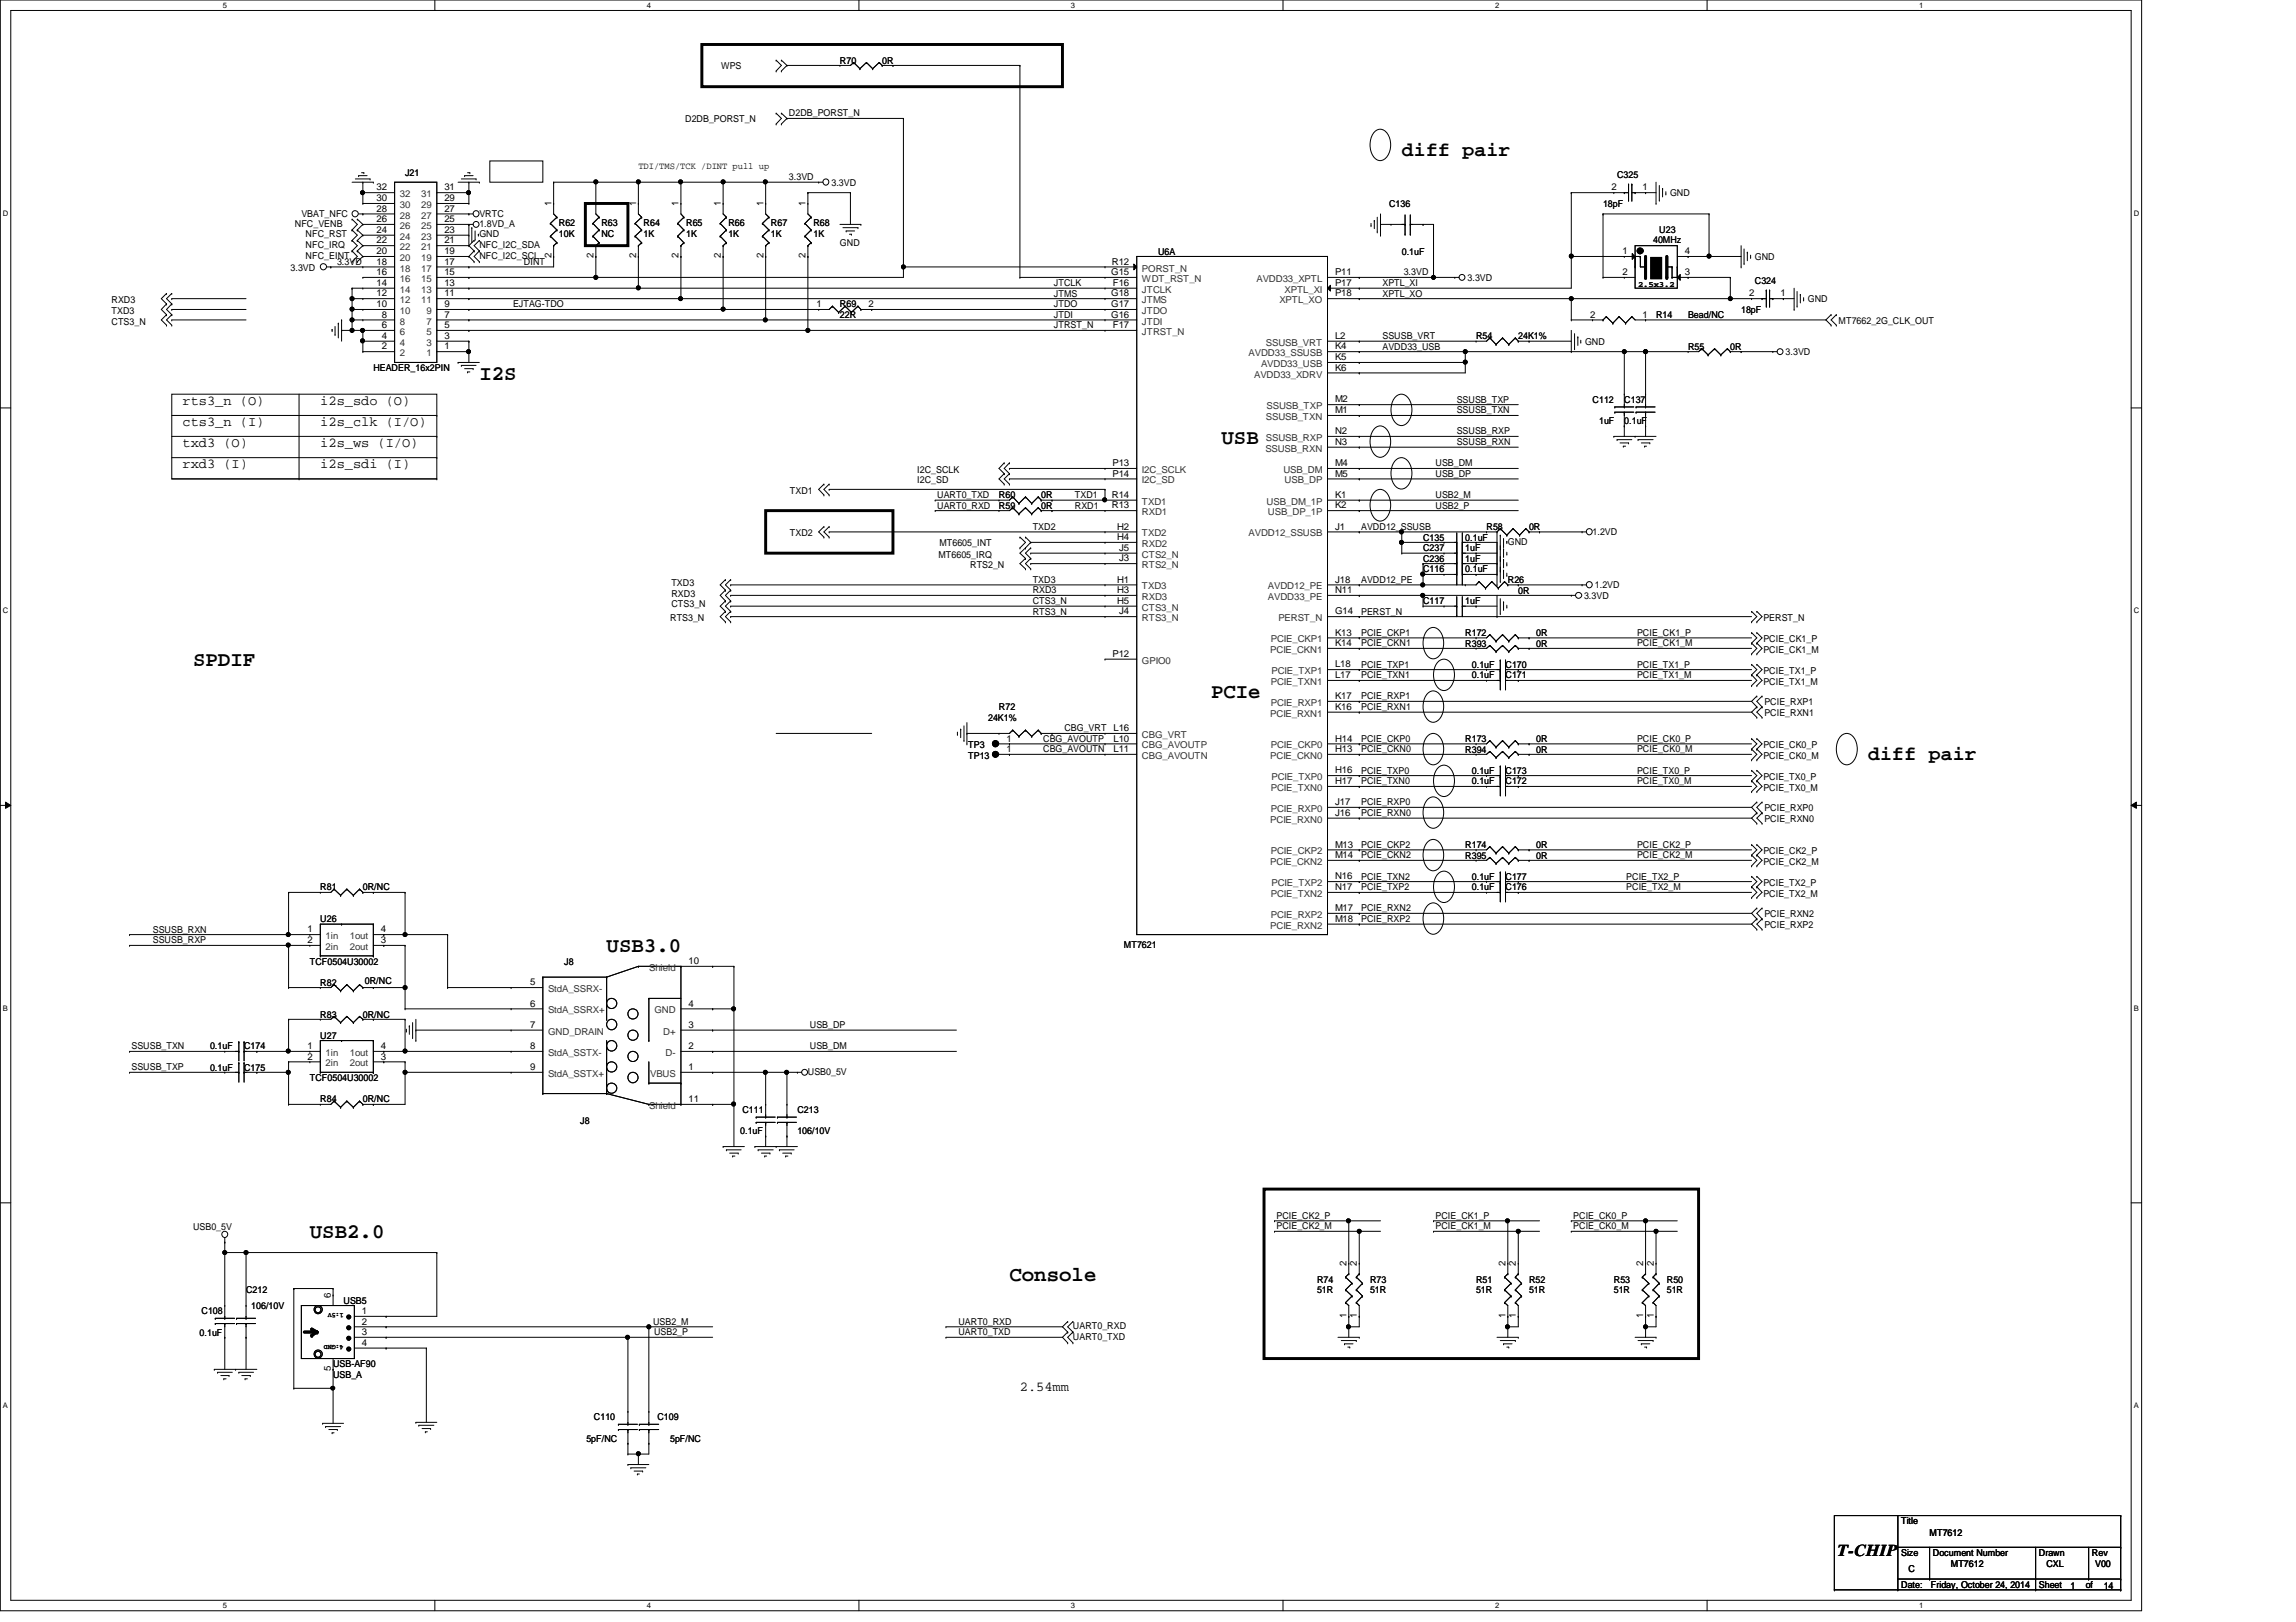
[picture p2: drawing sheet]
<svg xmlns="http://www.w3.org/2000/svg" width="297mm" height="210mm" viewBox="0 0 297 210" stroke-linecap="round" stroke-linejoin="round" font-family="sans-serif">
<defs><g id="words">
<g font-size="2.7">
<text x="62" y="49.2">I2S</text>
<text x="158" y="57.4">USB</text>
<text x="25" y="86.2">SPDIF</text>
<text x="156.7" y="90.3">PCIe</text>
<text x="78.5" y="123.2">USB3.0</text>
<text x="40.1" y="160.3">USB2.0</text>
<text x="130.6" y="165.8">Console</text>
</g>
<g font-size="2.6">
<text x="181.4" y="20.2">diff pair</text>
<text x="241.7" y="98.4">diff pair</text>
</g>
<text font-size="2.2" x="237.7" y="201.4">T-CHIP</text>
<g font-size="1.8">
<text x="23.6" y="52.4">rts3_n (O)</text>
<text x="41.4" y="52.4">i2s_sdo (O)</text>
<text x="23.6" y="55.2">cts3_n (I)</text>
<text x="23.6" y="57.9">txd3 (O)</text>
<text x="41.4" y="55.2">i2s_clk (I/O)</text>
<text x="41.4" y="57.9">i2s_ws (I/O)</text>
<text x="23.6" y="60.6">rxd3 (I)</text>
<text x="41.4" y="60.6">i2s_sdi (I)</text>
<text x="131.9" y="180">2.54mm</text>
</g>
<g font-size="1.2">
<text x="93.3" y="8.9">WPS</text>
<text x="108.7" y="8.3">R70</text>
<text x="114.1" y="8.3">0R</text>
<text x="88.6" y="15.8">D2DB_PORST_N</text>
<text x="102.1" y="15.1">D2DB_PORST_N</text>
<text x="52.4" y="22.8">J21</text>
<text x="82.6" y="21.8">TDI/TMS/TCK /DINT pull up</text>
<text x="102.1" y="23.3">3.3VD</text>
<text x="209.2" y="23.1">C325</text>
<text x="38.1" y="29.4">NFC_VENB</text>
<text x="39" y="28">VBAT_NFC</text>
<text x="48.7" y="28.7">26</text>
<text x="48.7" y="27.4">28</text>
<text x="48.7" y="26">30</text>
<text x="48.7" y="24.6">32</text>
<text x="57.5" y="28.7">25</text>
<text x="57.5" y="27.4">27</text>
<text x="57.5" y="26">29</text>
<text x="57.5" y="24.6">31</text>
<text x="62" y="29.4">1.8VD_A</text>
<text x="62" y="28">VRTC</text>
<text x="71.3" y="26.7" transform="rotate(-90 71.3 26.7)">1</text>
<text x="72.3" y="29.3">R62</text>
<text x="76.8" y="26.7" transform="rotate(-90 76.8 26.7)">1</text>
<text x="77.8" y="29.3">R63</text>
<text x="82.3" y="26.7" transform="rotate(-90 82.3 26.7)">1</text>
<text x="83.3" y="29.3">R64</text>
<text x="87.8" y="26.7" transform="rotate(-90 87.8 26.7)">1</text>
<text x="88.8" y="29.3">R65</text>
<text x="93.3" y="26.7" transform="rotate(-90 93.3 26.7)">1</text>
<text x="94.2" y="29.3">R66</text>
<text x="98.8" y="26.7" transform="rotate(-90 98.8 26.7)">1</text>
<text x="99.7" y="29.3">R67</text>
<text x="104.2" y="26.7" transform="rotate(-90 104.2 26.7)">1</text>
<text x="105.2" y="29.3">R68</text>
<text x="107.6" y="24">3.3VD</text>
<text x="179.7" y="26.8">C136</text>
<text x="207.4" y="26.8">18pF</text>
<text x="208.5" y="24.6">2</text>
<text x="212.5" y="24.6">1</text>
<text x="216.1" y="25.4">GND</text>
<text x="37.6" y="35">3.3VD</text>
<text x="39.5" y="33.5">NFC_EINT</text>
<text x="39.5" y="32.1">NFC_IRQ</text>
<text x="39.5" y="30.7">NFC_RST</text>
<text x="43.6" y="34.3">3.3VD</text>
<text x="48.7" y="35.6">16</text>
<text x="48.7" y="34.2">18</text>
<text x="48.7" y="32.9">20</text>
<text x="48.7" y="31.5">22</text>
<text x="48.7" y="30.1">24</text>
<text x="57.5" y="35.6">15</text>
<text x="57.5" y="34.2">17</text>
<text x="57.5" y="32.9">19</text>
<text x="57.5" y="31.5">21</text>
<text x="57.5" y="30.1">23</text>
<text x="62" y="30.7">GND</text>
<text x="62" y="32.1">NFC_I2C_SDA</text>
<text x="62" y="33.5">NFC_I2C_SCL</text>
<text x="67.8" y="34.3">DINT</text>
<text x="71.3" y="33.4" transform="rotate(-90 71.3 33.4)">2</text>
<text x="72.3" y="30.6">10K</text>
<text x="76.8" y="33.4" transform="rotate(-90 76.8 33.4)">2</text>
<text x="77.8" y="30.6">NC</text>
<text x="82.3" y="33.4" transform="rotate(-90 82.3 33.4)">2</text>
<text x="83.3" y="30.6">1K</text>
<text x="87.8" y="33.4" transform="rotate(-90 87.8 33.4)">2</text>
<text x="88.8" y="30.6">1K</text>
<text x="93.3" y="33.4" transform="rotate(-90 93.3 33.4)">2</text>
<text x="94.2" y="30.6">1K</text>
<text x="98.8" y="33.4" transform="rotate(-90 98.8 33.4)">2</text>
<text x="99.7" y="30.6">1K</text>
<text x="104.2" y="33.4" transform="rotate(-90 104.2 33.4)">2</text>
<text x="105.2" y="30.6">1K</text>
<text x="108.7" y="31.8">GND</text>
<text x="143.8" y="35.6">G15</text>
<text x="143.8" y="34.2">R12</text>
<text x="149.8" y="32.9">U6A</text>
<text x="172.7" y="35.6">P11</text>
<text x="181.4" y="32.9">0.1uF</text>
<text x="181.6" y="35.6">3.3VD</text>
<text x="209.9" y="32.9">1</text>
<text x="209.9" y="35.6">2</text>
<text x="213.9" y="31.5">40MHz</text>
<text x="214.7" y="30.2">U23</text>
<text x="218" y="32.9">4</text>
<text x="218" y="35.6">3</text>
<text x="227" y="33.6">GND</text>
<text x="14.4" y="42">CTS3_N</text>
<text x="14.4" y="39.2">RXD3</text>
<text x="14.4" y="40.6">TXD3</text>
<text x="48.7" y="39.8">10</text>
<text x="48.7" y="38.4">12</text>
<text x="48.7" y="37">14</text>
<text x="49.4" y="41.1">8</text>
<text x="57.5" y="41.1">7</text>
<text x="57.5" y="39.8">9</text>
<text x="57.5" y="38.4">11</text>
<text x="57.5" y="37">13</text>
<text x="66.4" y="39.8">EJTAG-TDO</text>
<text x="105.6" y="39.8">1</text>
<text x="108.7" y="39.8">R69</text>
<text x="108.7" y="41.2">22R</text>
<text x="112.3" y="39.8">2</text>
<text x="136.4" y="37">JTCLK</text>
<text x="136.4" y="41.1">JTDI</text>
<text x="136.4" y="38.4">JTMS</text>
<text x="136.4" y="39.8">JTDO</text>
<text x="143.8" y="38.4">G18</text>
<text x="143.8" y="39.8">G17</text>
<text x="143.8" y="41.1">G16</text>
<text x="144" y="37">F16</text>
<text x="172.7" y="37">P17</text>
<text x="172.7" y="38.4">P18</text>
<text x="178.9" y="37">XPTL_XI</text>
<text x="178.9" y="38.4">XPTL_XO</text>
<text x="189.9" y="36.4">3.3VD</text>
<text x="205.7" y="41.1">2</text>
<text x="212.5" y="41.1">1</text>
<text x="214.2" y="41.2">R14</text>
<text x="218.4" y="41.2">Bead/NC</text>
<text x="225.3" y="40.5">18pF</text>
<text x="226.3" y="38.4">2</text>
<text x="227" y="36.8">C324</text>
<text x="230.3" y="38.4">1</text>
<text x="233.9" y="39.1">GND</text>
<text x="237.9" y="41.9">MT7662_2G_CLK_OUT</text>
<text x="49.4" y="45.2">2</text>
<text x="49.4" y="43.9">4</text>
<text x="49.4" y="42.5">6</text>
<text x="57.5" y="45.2">1</text>
<text x="57.5" y="43.9">3</text>
<text x="57.5" y="42.5">5</text>
<text x="136.4" y="42.5">JTRST_N</text>
<text x="144" y="42.5">F17</text>
<text x="172.7" y="43.9">L2</text>
<text x="172.7" y="45.2">K4</text>
<text x="172.7" y="46.6">K5</text>
<text x="172.7" y="48">K6</text>
<text x="178.9" y="43.9">SSUSB_VRT</text>
<text x="178.9" y="45.3">AVDD33_USB</text>
<text x="191" y="43.9">R54</text>
<text x="196.4" y="43.9">24K1%</text>
<text x="205.1" y="44.6">GND</text>
<text x="218.4" y="45.3">R55</text>
<text x="223.9" y="45.3">0R</text>
<text x="231" y="46">3.3VD</text>
<text x="48.3" y="48">HEADER_16x2PIN</text>
<text x="172.7" y="53.5">M1</text>
<text x="172.7" y="52.1">M2</text>
<text x="188.5" y="52.1">SSUSB_TXP</text>
<text x="188.5" y="53.5">SSUSB_TXN</text>
<text x="206" y="52.2">C112</text>
<text x="210.1" y="52.2">C137</text>
<text x="172.7" y="56.2">N2</text>
<text x="172.7" y="57.6">N3</text>
<text x="188.5" y="56.2">SSUSB_RXP</text>
<text x="188.5" y="57.6">SSUSB_RXN</text>
<text x="206.9" y="54.9">1uF</text>
<text x="210.1" y="54.9">0.1uF</text>
<text x="102.2" y="64">TXD1</text>
<text x="118.7" y="61.2">I2C_SCLK</text>
<text x="118.7" y="62.6">I2C_SD</text>
<text x="121.2" y="64.5">UART0_TXD</text>
<text x="121.2" y="65.8">UART0_RXD</text>
<text x="129.2" y="64.5">R60</text>
<text x="129.2" y="65.9">R59</text>
<text x="134.7" y="64.5">0R</text>
<text x="134.7" y="65.9">0R</text>
<text x="139.1" y="64.5">TXD1</text>
<text x="139.1" y="65.8">RXD1</text>
<text x="143.8" y="64.4">R14</text>
<text x="143.8" y="65.8">R13</text>
<text x="143.9" y="60.3">P13</text>
<text x="143.9" y="61.7">P14</text>
<text x="172.7" y="60.3">M4</text>
<text x="172.7" y="61.7">M5</text>
<text x="172.7" y="64.4">K1</text>
<text x="172.7" y="65.8">K2</text>
<text x="185.7" y="60.4">USB_DM</text>
<text x="185.7" y="61.7">USB_DP</text>
<text x="185.7" y="64.5">USB2_M</text>
<text x="185.7" y="65.8">USB2_P</text>
<text x="102.2" y="69.4">TXD2</text>
<text x="121.5" y="70.7">MT6605_INT</text>
<text x="133.6" y="68.6">TXD2</text>
<text x="144.5" y="68.5">H2</text>
<text x="144.5" y="69.9">H4</text>
<text x="144.8" y="71.3">J5</text>
<text x="172.7" y="68.5">J1</text>
<text x="176.1" y="68.6">AVDD12_SSUSB</text>
<text x="184.1" y="70">C135</text>
<text x="184.1" y="71.3">C237</text>
<text x="189.6" y="70">0.1uF</text>
<text x="189.6" y="71.3">1uF</text>
<text x="192.3" y="68.6">R58</text>
<text x="195.1" y="70.5">GND</text>
<text x="197.8" y="68.6">0R</text>
<text x="206" y="69.2">1.2VD</text>
<text x="86.9" y="77.3">RXD3</text>
<text x="86.9" y="75.9">TXD3</text>
<text x="121.4" y="72.2">MT6605_IRQ</text>
<text x="125.5" y="73.5">RTS2_N</text>
<text x="133.6" y="75.4">TXD3</text>
<text x="133.6" y="76.8">RXD3</text>
<text x="144.5" y="75.4">H1</text>
<text x="144.5" y="76.8">H3</text>
<text x="144.8" y="72.6">J3</text>
<text x="172.7" y="76.8">N11</text>
<text x="172.7" y="75.4">J18</text>
<text x="176.1" y="75.4">AVDD12_PE</text>
<text x="184.1" y="72.7">C236</text>
<text x="184.1" y="74.1">C116</text>
<text x="189.6" y="72.7">1uF</text>
<text x="189.6" y="74.1">0.1uF</text>
<text x="195.1" y="75.5">R26</text>
<text x="196.4" y="76.8">0R</text>
<text x="204.9" y="77.5">3.3VD</text>
<text x="206.3" y="76.2">1.2VD</text>
<text x="86.7" y="80.4">RTS3_N</text>
<text x="86.9" y="78.6">CTS3_N</text>
<text x="133.6" y="79.5">RTS3_N</text>
<text x="133.6" y="78.2">CTS3_N</text>
<text x="144.5" y="78.1">H5</text>
<text x="144.8" y="79.5">J4</text>
<text x="172.7" y="82.3">K13</text>
<text x="172.7" y="83.6">K14</text>
<text x="172.7" y="79.5">G14</text>
<text x="176.1" y="79.5">PERST_N</text>
<text x="176.1" y="83.7">PCIE_CKN1</text>
<text x="176.1" y="82.3">PCIE_CKP1</text>
<text x="184.1" y="78.2">C117</text>
<text x="189.6" y="78.2">1uF</text>
<text x="189.6" y="83.7">R393</text>
<text x="189.6" y="82.3">R172</text>
<text x="198.8" y="83.7">0R</text>
<text x="198.8" y="82.3">0R</text>
<text x="211.8" y="82.3">PCIE_CK1_P</text>
<text x="211.8" y="83.7">PCIE_CK1_M</text>
<text x="228.1" y="80.4">PERST_N</text>
<text x="228.1" y="83.1">PCIE_CK1_P</text>
<text x="143.9" y="85">P12</text>
<text x="172.7" y="87.8">L17</text>
<text x="172.7" y="86.4">L18</text>
<text x="176.1" y="87.8">PCIE_TXN1</text>
<text x="176.1" y="86.4">PCIE_TXP1</text>
<text x="190.4" y="87.8">0.1uF</text>
<text x="190.4" y="86.4">0.1uF</text>
<text x="194.8" y="87.8">C171</text>
<text x="194.8" y="86.4">C170</text>
<text x="211.8" y="86.4">PCIE_TX1_P</text>
<text x="211.8" y="87.8">PCIE_TX1_M</text>
<text x="228.1" y="84.5">PCIE_CK1_M</text>
<text x="228.1" y="87.2">PCIE_TX1_P</text>
<text x="228.1" y="88.6">PCIE_TX1_M</text>
<text x="127.8" y="93.3">24K1%</text>
<text x="129.2" y="91.9">R72</text>
<text x="130.2" y="96">1</text>
<text x="137.7" y="94.7">CBG_VRT</text>
<text x="144.1" y="94.6">L16</text>
<text x="144.1" y="96">L10</text>
<text x="172.7" y="91.9">K16</text>
<text x="172.7" y="90.5">K17</text>
<text x="172.7" y="96">H14</text>
<text x="176.1" y="90.5">PCIE_RXP1</text>
<text x="176.1" y="91.9">PCIE_RXN1</text>
<text x="228.3" y="91.2">PCIE_RXP1</text>
<text x="228.3" y="92.6">PCIE_RXN1</text>
<text x="125.3" y="98.3">TP13</text>
<text x="125.3" y="96.9">TP3</text>
<text x="130.2" y="97.3">1</text>
<text x="135" y="96">CBG_AVOUTP</text>
<text x="135" y="97.4">CBG_AVOUTN</text>
<text x="144.1" y="97.3">L11</text>
<text x="172.7" y="100.1">H16</text>
<text x="172.7" y="101.5">H17</text>
<text x="172.7" y="97.3">H13</text>
<text x="176.1" y="97.4">PCIE_CKN0</text>
<text x="176.1" y="96">PCIE_CKP0</text>
<text x="176.1" y="101.5">PCIE_TXN0</text>
<text x="176.1" y="100.1">PCIE_TXP0</text>
<text x="189.6" y="96.1">R173</text>
<text x="189.6" y="97.4">R394</text>
<text x="190.4" y="100.2">0.1uF</text>
<text x="190.4" y="101.5">0.1uF</text>
<text x="194.8" y="100.2">C173</text>
<text x="194.8" y="101.5">C172</text>
<text x="198.8" y="96.1">0R</text>
<text x="198.8" y="97.4">0R</text>
<text x="211.8" y="96">PCIE_CK0_P</text>
<text x="211.8" y="97.4">PCIE_CK0_M</text>
<text x="211.8" y="100.1">PCIE_TX0_P</text>
<text x="211.8" y="101.5">PCIE_TX0_M</text>
<text x="228.1" y="96.9">PCIE_CK0_P</text>
<text x="228.1" y="98.3">PCIE_CK0_M</text>
<text x="228.1" y="101">PCIE_TX0_P</text>
<text x="172.7" y="105.6">J16</text>
<text x="172.7" y="104.2">J17</text>
<text x="176.1" y="104.2">PCIE_RXP0</text>
<text x="176.1" y="105.6">PCIE_RXN0</text>
<text x="228.1" y="102.4">PCIE_TX0_M</text>
<text x="228.3" y="106.3">PCIE_RXN0</text>
<text x="228.3" y="104.9">PCIE_RXP0</text>
<text x="172.7" y="109.7">M13</text>
<text x="172.7" y="111">M14</text>
<text x="172.7" y="113.8">N16</text>
<text x="176.1" y="113.8">PCIE_TXN2</text>
<text x="176.1" y="111.1">PCIE_CKN2</text>
<text x="176.1" y="109.7">PCIE_CKP2</text>
<text x="189.6" y="109.8">R174</text>
<text x="189.6" y="111.1">R395</text>
<text x="190.4" y="113.9">0.1uF</text>
<text x="194.8" y="113.9">C177</text>
<text x="198.8" y="109.8">0R</text>
<text x="198.8" y="111.1">0R</text>
<text x="210.4" y="113.8">PCIE_TX2_P</text>
<text x="211.8" y="109.7">PCIE_CK2_P</text>
<text x="211.8" y="111.1">PCIE_CK2_M</text>
<text x="228.1" y="110.6">PCIE_CK2_P</text>
<text x="228.1" y="112">PCIE_CK2_M</text>
<text x="41.4" y="115.2">R81</text>
<text x="41.4" y="119.3">U26</text>
<text x="46.9" y="115.2">0R/NC</text>
<text x="172.7" y="115.2">N17</text>
<text x="172.7" y="117.9">M17</text>
<text x="172.7" y="119.3">M18</text>
<text x="176.1" y="119.3">PCIE_RXP2</text>
<text x="176.1" y="117.9">PCIE_RXN2</text>
<text x="176.1" y="115.2">PCIE_TXP2</text>
<text x="190.4" y="115.2">0.1uF</text>
<text x="194.8" y="115.2">C176</text>
<text x="210.4" y="115.2">PCIE_TX2_M</text>
<text x="228.1" y="114.7">PCIE_TX2_P</text>
<text x="228.1" y="116.1">PCIE_TX2_M</text>
<text x="228.3" y="118.7">PCIE_RXN2</text>
<text x="19.8" y="122.1">SSUSB_RXP</text>
<text x="19.8" y="120.7">SSUSB_RXN</text>
<text x="39.8" y="120.6">1</text>
<text x="39.8" y="122">2</text>
<text x="40.1" y="124.8">TCF0504U30002</text>
<text x="49.3" y="120.6">4</text>
<text x="49.3" y="122">3</text>
<text x="73" y="124.8">J8</text>
<text x="89.1" y="124.8">10</text>
<text x="145.4" y="122.6">MT7621</text>
<text x="228.3" y="120.1">PCIE_RXP2</text>
<text x="41.4" y="127.6">R82</text>
<text x="41.4" y="131.7">R83</text>
<text x="46.9" y="131.7">0R/NC</text>
<text x="47.2" y="127.3">0R/NC</text>
<text x="68.6" y="130.3">6</text>
<text x="68.6" y="127.5">5</text>
<text x="89.1" y="130.3">4</text>
<text x="17" y="135.8">SSUSB_TXN</text>
<text x="27.2" y="135.8">0.1uF</text>
<text x="31.6" y="135.8">C174</text>
<text x="39.8" y="135.8">1</text>
<text x="39.8" y="137.1">2</text>
<text x="41.4" y="134.5">U27</text>
<text x="49.3" y="135.8">4</text>
<text x="49.3" y="137.1">3</text>
<text x="68.6" y="133">7</text>
<text x="68.6" y="135.8">8</text>
<text x="89.1" y="135.8">2</text>
<text x="89.1" y="133">3</text>
<text x="104.8" y="133.1">USB_DP</text>
<text x="104.8" y="135.8">USB_DM</text>
<text x="17" y="138.5">SSUSB_TXP</text>
<text x="27.2" y="138.6">0.1uF</text>
<text x="31.6" y="138.6">C175</text>
<text x="40.1" y="139.9">TCF0504U30002</text>
<text x="41.4" y="142.7">R84</text>
<text x="46.9" y="142.7">0R/NC</text>
<text x="68.6" y="138.5">9</text>
<text x="89.1" y="138.5">1</text>
<text x="89.1" y="142.6">11</text>
<text x="104.5" y="139.1">USB0_5V</text>
<text x="75.1" y="145.4">J8</text>
<text x="95.8" y="146.8">0.1uF</text>
<text x="96.1" y="144.1">C111</text>
<text x="103.2" y="144.1">C213</text>
<text x="103.2" y="146.8">106/10V</text>
<text x="25" y="159.1">USB0_5V</text>
<text x="165.1" y="159.1">PCIE_CK2_M</text>
<text x="165.1" y="157.7">PCIE_CK2_P</text>
<text x="185.7" y="159.1">PCIE_CK1_M</text>
<text x="185.7" y="157.7">PCIE_CK1_P</text>
<text x="203.5" y="159.1">PCIE_CK0_M</text>
<text x="203.5" y="157.7">PCIE_CK0_P</text>
<text x="31.8" y="167.3">C212</text>
<text x="42.8" y="168" transform="rotate(-90 42.8 168)">6</text>
<text x="170.4" y="166">R74</text>
<text x="170.4" y="167.3">51R</text>
<text x="174.2" y="163.9" transform="rotate(-90 174.2 163.9)">2</text>
<text x="175.6" y="163.9" transform="rotate(-90 175.6 163.9)">2</text>
<text x="177.2" y="166">R73</text>
<text x="177.2" y="167.3">51R</text>
<text x="191" y="166">R51</text>
<text x="191" y="167.3">51R</text>
<text x="194.8" y="163.9" transform="rotate(-90 194.8 163.9)">2</text>
<text x="196.1" y="163.9" transform="rotate(-90 196.1 163.9)">2</text>
<text x="197.8" y="166">R52</text>
<text x="197.8" y="167.3">51R</text>
<text x="208.8" y="166">R53</text>
<text x="208.8" y="167.3">51R</text>
<text x="212.6" y="163.9" transform="rotate(-90 212.6 163.9)">2</text>
<text x="213.9" y="163.9" transform="rotate(-90 213.9 163.9)">2</text>
<text x="215.6" y="166">R50</text>
<text x="215.6" y="167.3">51R</text>
<text x="25.8" y="172.8">0.1uF</text>
<text x="26.1" y="170.1">C108</text>
<text x="32.5" y="169.4">106/10V</text>
<text x="44.4" y="168.7">USB5</text>
<text x="46.8" y="171.4">2</text>
<text x="46.8" y="172.8">3</text>
<text x="46.8" y="170.1">1</text>
<text x="84.5" y="171.4">USB2_M</text>
<text x="84.6" y="172.8">USB2_P</text>
<text x="124" y="172.8">UART0_TXD</text>
<text x="124" y="171.4">UART0_RXD</text>
<text x="138.8" y="172">UART0_RXD</text>
<text x="138.8" y="173.4">UART0_TXD</text>
<text x="174.2" y="170.6" transform="rotate(-90 174.2 170.6)">1</text>
<text x="175.6" y="170.6" transform="rotate(-90 175.6 170.6)">1</text>
<text x="194.8" y="170.6" transform="rotate(-90 194.8 170.6)">1</text>
<text x="196.1" y="170.6" transform="rotate(-90 196.1 170.6)">1</text>
<text x="212.6" y="170.6" transform="rotate(-90 212.6 170.6)">1</text>
<text x="213.9" y="170.6" transform="rotate(-90 213.9 170.6)">1</text>
<text x="42.8" y="177.5" transform="rotate(-90 42.8 177.5)">5</text>
<text x="43.1" y="177">USB-AF90</text>
<text x="43.1" y="178.4">USB_A</text>
<text x="46.8" y="174.2">4</text>
<text x="76.8" y="183.8">C110</text>
<text x="85" y="183.8">C109</text>
<text x="75.9" y="186.6">5pF/NC</text>
<text x="86.7" y="186.6">5pF/NC</text>
<text x="246" y="197.3">Title</text>
<text x="246" y="201.4">Size</text>
<text x="246.9" y="203.5">C</text>
<text x="249.6" y="198.8">MT7612</text>
<text x="250.1" y="201.4">Document Number</text>
<text x="252.4" y="202.7">MT7612</text>
<text x="263.8" y="201.4">Drawn</text>
<text x="264.7" y="202.7">CXL</text>
<text x="270.6" y="201.4">Rev</text>
<text x="271.1" y="202.7">V00</text>
<text x="246" y="205.5">Date:</text>
<text x="249.8" y="205.5">Friday, October 24, 2014</text>
<text x="263.8" y="205.5">Sheet</text>
<text x="267.9" y="205.6">1</text>
<text x="269.8" y="205.5">of</text>
<text x="272.2" y="205.6">14</text>
</g>
<g font-size="1.2" fill="#333">
<text x="51.7" y="29.6">26</text>
<text x="51.7" y="28.3">28</text>
<text x="51.7" y="26.9">30</text>
<text x="51.7" y="25.5">32</text>
<text x="54.5" y="29.6">25</text>
<text x="54.5" y="28.3">27</text>
<text x="54.5" y="26.9">29</text>
<text x="54.5" y="25.5">31</text>
<text x="51.7" y="35.1">18</text>
<text x="51.7" y="33.8">20</text>
<text x="51.7" y="32.4">22</text>
<text x="51.7" y="31">24</text>
<text x="54.5" y="35.1">17</text>
<text x="54.5" y="33.8">19</text>
<text x="54.5" y="32.4">21</text>
<text x="54.5" y="31">23</text>
<text x="147.7" y="35.1">PORST_N</text>
<text x="51.7" y="42">8</text>
<text x="51.7" y="40.6">10</text>
<text x="51.7" y="39.2">12</text>
<text x="51.7" y="37.9">14</text>
<text x="51.7" y="36.5">16</text>
<text x="54.5" y="39.2">11</text>
<text x="54.5" y="37.9">13</text>
<text x="54.5" y="36.5">15</text>
<text x="55.2" y="42">7</text>
<text x="55.2" y="40.6">9</text>
<text x="147.7" y="37.9">JTCLK</text>
<text x="147.7" y="39.2">JTMS</text>
<text x="147.7" y="40.6">JTDO</text>
<text x="147.7" y="42">JTDI</text>
<text x="147.7" y="36.5">WDT_RST_N</text>
<text x="162.6" y="36.5">AVDD33_XPTL</text>
<text x="165.5" y="39.2">XPTL_XO</text>
<text x="166.2" y="37.9">XPTL_XI</text>
<text x="51.7" y="46.1">2</text>
<text x="51.7" y="44.7">4</text>
<text x="51.7" y="43.3">6</text>
<text x="55.2" y="46.1">1</text>
<text x="55.2" y="44.7">3</text>
<text x="55.2" y="43.3">5</text>
<text x="147.7" y="43.3">JTRST_N</text>
<text x="161.5" y="46.1">AVDD33_SSUSB</text>
<text x="163.1" y="47.5">AVDD33_USB</text>
<text x="163.8" y="44.7">SSUSB_VRT</text>
<text x="162.3" y="48.9">AVDD33_XDRV</text>
<text x="163.9" y="53">SSUSB_TXP</text>
<text x="163.7" y="58.5">SSUSB_RXN</text>
<text x="163.8" y="54.4">SSUSB_TXN</text>
<text x="163.8" y="57.1">SSUSB_RXP</text>
<text x="147.7" y="61.2">I2C_SCLK</text>
<text x="147.7" y="62.6">I2C_SD</text>
<text x="147.7" y="65.3">TXD1</text>
<text x="163.9" y="65.3">USB_DM_1P</text>
<text x="166" y="61.2">USB_DM</text>
<text x="166.2" y="62.6">USB_DP</text>
<text x="147.7" y="66.7">RXD1</text>
<text x="147.7" y="69.4">TXD2</text>
<text x="147.7" y="70.8">RXD2</text>
<text x="161.5" y="69.4">AVDD12_SSUSB</text>
<text x="164" y="66.7">USB_DP_1P</text>
<text x="147.7" y="72.2">CTS2_N</text>
<text x="147.7" y="76.3">TXD3</text>
<text x="147.7" y="73.5">RTS2_N</text>
<text x="147.7" y="77.6">RXD3</text>
<text x="164" y="77.6">AVDD33_PE</text>
<text x="164" y="76.3">AVDD12_PE</text>
<text x="147.7" y="80.4">RTS3_N</text>
<text x="147.7" y="79">CTS3_N</text>
<text x="164.4" y="83.1">PCIE_CKP1</text>
<text x="165.4" y="80.4">PERST_N</text>
<text x="147.7" y="85.9">GPIO0</text>
<text x="164.3" y="84.5">PCIE_CKN1</text>
<text x="164.4" y="88.6">PCIE_TXN1</text>
<text x="164.5" y="87.2">PCIE_TXP1</text>
<text x="147.7" y="95.5">CBG_VRT</text>
<text x="164.3" y="92.8">PCIE_RXN1</text>
<text x="164.4" y="91.4">PCIE_RXP1</text>
<text x="147.7" y="96.9">CBG_AVOUTP</text>
<text x="147.7" y="98.2">CBG_AVOUTN</text>
<text x="164.3" y="98.2">PCIE_CKN0</text>
<text x="164.4" y="96.9">PCIE_CKP0</text>
<text x="164.5" y="101">PCIE_TXP0</text>
<text x="164.3" y="106.5">PCIE_RXN0</text>
<text x="164.4" y="105.1">PCIE_RXP0</text>
<text x="164.4" y="102.4">PCIE_TXN0</text>
<text x="164.3" y="111.9">PCIE_CKN2</text>
<text x="164.4" y="110.6">PCIE_CKP2</text>
<text x="164.4" y="116.1">PCIE_TXN2</text>
<text x="164.4" y="118.8">PCIE_RXP2</text>
<text x="164.5" y="114.7">PCIE_TXP2</text>
<text x="42.1" y="121.5">1in</text>
<text x="42.1" y="122.9">2in</text>
<text x="45.3" y="121.5">1out</text>
<text x="45.3" y="122.9">2out</text>
<text x="84" y="125.6">Shield</text>
<text x="164.3" y="120.2">PCIE_RXN2</text>
<text x="70.9" y="131.1">StdA_SSRX+</text>
<text x="70.9" y="128.4">StdA_SSRX-</text>
<text x="84.7" y="131.1">GND</text>
<text x="42.1" y="136.7">1in</text>
<text x="45.3" y="136.7">1out</text>
<text x="70.9" y="133.9">GND_DRAIN</text>
<text x="70.9" y="136.7">StdA_SSTX-</text>
<text x="85.8" y="133.9">D+</text>
<text x="86.1" y="136.7">D-</text>
<text x="42.1" y="138">2in</text>
<text x="45.3" y="138">2out</text>
<text x="70.9" y="139.4">StdA_SSTX+</text>
<text x="84" y="143.5">Shield</text>
<text x="84.1" y="139.4">VBUS</text>
</g>
<text font-size="1.1" x="211.9" y="37.1">2.5x3.2</text>
<g font-size="1">
<text x="28.8" y="1">5</text>
<text x="83.7" y="1">4</text>
<text x="138.6" y="1">3</text>
<text x="193.4" y="1">2</text>
<text x="248.3" y="1">1</text>
<text x=".4" y="27.9">D</text>
<text x="276.1" y="27.9">D</text>
<text x=".4" y="79.4">C</text>
<text x="276.1" y="79.4">C</text>
<text x=".4" y="130.8">B</text>
<text x="276.1" y="130.8">B</text>
<text x=".4" y="182.2">A</text>
<text x="276.1" y="182.2">A</text>
<text x="28.8" y="208.1">5</text>
<text x="83.7" y="208.1">4</text>
<text x="138.6" y="208.1">3</text>
<text x="193.4" y="208.1">2</text>
<text x="248.3" y="208.1">1</text>
</g>
<g font-size=".9">
<text x="44.4" y="170" transform="rotate(180 44.4 170)">1:5V</text>
<text x="44.4" y="174.1" transform="rotate(180 44.4 174.1)">4:GND</text>
</g>
</g></defs>
<path d="M0 0h277.1v208.4h-277.1zM1.4 1.4h274.3v205.7h-274.3z" fill="none" stroke="#000" stroke-width=".13"/>
<g fill="#fff">
<path d="M28.8 .1h.6v1.1h-.6z"/>
<path d="M28.8 207.2h.6v1.1h-.6z"/>
</g>
<path d="M56.3 0v1.4M56.3 207.1v1.3" fill="none" stroke="#000" stroke-width=".13"/>
<g fill="#fff">
<path d="M83.7 .1h.5v1.1h-.5z"/>
<path d="M83.7 207.2h.5v1.1h-.5z"/>
</g>
<path d="M111.1 0v1.4M111.1 207.1v1.3" fill="none" stroke="#000" stroke-width=".13"/>
<g fill="#fff">
<path d="M138.6 .1h.5v1.1h-.5z"/>
<path d="M138.6 207.2h.5v1.1h-.5z"/>
</g>
<path d="M166 0v1.4M166 207.1v1.3" fill="none" stroke="#000" stroke-width=".13"/>
<g fill="#fff">
<path d="M193.4 .1h.6v1.1h-.6z"/>
<path d="M193.4 207.2h.6v1.1h-.6z"/>
</g>
<path d="M220.8 0v1.4M220.8 207.1v1.3" fill="none" stroke="#000" stroke-width=".13"/>
<g fill="#fff">
<path d="M248.3 .1h.5v1.1h-.5z"/>
<path d="M248.3 207.2h.5v1.1h-.5z"/>
<path d="M.4 27.1h.7v1.1h-.7z"/>
<path d="M276.1 27.1h.7v1.1h-.7z"/>
<path d="M.4 78.5h.7v1.1h-.7z"/>
<path d="M276.1 78.5h.7v1.1h-.7z"/>
</g>
<path d="M0 52.8h1.4M275.7 52.8h1.4" fill="none" stroke="#000" stroke-width=".13"/>
<g fill="#fff">
<path d="M.4 129.9h.6v1.1h-.6z"/>
<path d="M276.1 129.9h.6v1.1h-.6z"/>
</g>
<path d="M0 104.2h1.4M.7 103.8l.7 .4-.7 .4zM275.7 104.2l.7-.4v.8zM275.7 104.2h1.4" fill="none" stroke="#000" stroke-width=".13"/>
<path d="M.7 103.8l.7 .4-.7 .4zM275.7 104.2l.7-.4v.8z" fill="#000"/>
<g fill="#fff">
<path d="M.4 181.4h.6v1.1h-.6z"/>
<path d="M276.1 181.4h.6v1.1h-.6z"/>
</g>
<g fill="none" stroke="#000" stroke-width=".13">
<path d="M100.4 16h.1M100.4 14.6h.1M100.4 9.2h.1M100.4 7.8h.1M100.4 14.6l.7 .7-.7 .7M100.4 7.8l.7 .7-.7 .7M101.1 14.6h.1M101.1 16h.1M101.1 7.8h.1M101.1 9.2h.1M101.1 14.6l.7 .7M101.1 7.8l.7 .7"/>
<path d="M101.8 15.3h.1M101.8 8.5h.1M101.8 15.3h15.1M101.8 15.3l-.7 .7M101.8 8.5l-.7 .7M108.7 8.5h.1M110.4 8.1h.1M110.4 8.1l-.4 .4h-8.2M110.4 8.1l.8 .8M111.2 8.9h.1M112.1 8.1h.1M112.1 8.1l-.9 .8"/>
<path d="M112.1 8.1l.8 .8M112.9 8.9h.1M113.7 8.1h.1M113.7 8.1l-.8 .8M113.7 8.1l.4 .4M114.1 8.5h.1M114.1 8.5h17.8M115.5 8.5h.1M116.9 15.3h.1M116.9 15.3v20.6h-60.4M131.9 8.5h.1M131.9 8.5v27.4"/>
<path d="M177.9 17a1.13 1.13 0 0 1 1.8 .7 2.47 2.47 0 0 1-.8 3 1.14 1.14 0 0 1-1.5-.9 2.7 2.7 0 0 1 .5-2.8zM21.5 38h.1M21.5 39.3h.1M21.5 38l-.6 .7 .6 .6M21.5 39.3l-.6 .7 .6 .7M22.2 38.7h.1M22.2 38h.1M22.2 39.3h.1M22.2 38.7h9.6M22.2 38l-.7 .7 .7 .6M22.2 39.3l-.7 .7 .7 .7M42.3 34.5h8.8"/>
<path d="M42.8 34.5h.1M45.5 38.7h.1M45.5 37.3h.1M45.5 32.5h.1M45.5 33.9h.1M45.5 31.1h.1M45.5 29.8h.1M45.5 28.4h.1M45.5 23.6h2.8M45.5 37.3h5.6M45.5 38.7h5.6M45.5 37.3v5.5"/>
<path d="M45.5 32.5l.7 .7-.7 .7M45.5 31.1l.7 .7-.7 .7M45.5 29.8l.7 .6-.7 .7M45.5 28.4l.7 .6-.7 .8M46 23.2h1.9M46.2 33.9h.1M46.2 32.5h.1M46.2 31.1h.1M46.2 29.8h.1M46.2 28.4h.1M46.2 32.5l.7 .7M46.2 31.1l.7 .7"/>
<path d="M46.2 29.8l.7 .6M46.2 28.4l.7 .6M46.4 22.7h.1M46.4 27.7h4.7M46.4 22.7h1.1M46.8 22.4h.3M46.9 24.9h.1M46.9 23.6h.1M46.9 27.7h.1M46.9 38.7h.1M46.9 37.3h.1M46.9 35.9h.1"/>
<path d="M46.9 34.5h.1M46.9 33.2h.1M46.9 31.8h.1M46.9 30.4h.1M46.9 29h.1M46.9 26.3h.1M46.9 24.9h4.2M46.9 33.2h4.2M46.9 35.9h4.2M46.9 29h4.2M46.9 23.6v2.7M46.9 33.2l-.7 .7"/>
<path d="M46.9 31.8l-.7 .7M46.9 30.4l-.7 .7M46.9 29l-.7 .8M46.9 31.8h4.2M46.9 30.4h4.2M46.9 26.3h4.2M47.1 22.4h.1M47.9 23.2h.1M48.3 23.6h.1M51.1 23.6h5.4v23.3h-5.4zM56.5 24.9h4.2M56.5 37.3h90.6"/>
<path d="M56.5 38.7h90.6M56.5 33.2h4.2M56.5 27.7h4.7M56.5 29h4.7M56.5 31.8h4.2M56.5 30.4h4.2M56.5 26.3h4.2M59.3 23.6h2.7M59.7 23.2h1.9M60.1 22.7h.1M60.1 22.7h1.1M60.5 22.4h.3"/>
<path d="M60.7 38.7h.1M60.7 37.3h.1M60.7 35.9h.1M60.7 34.5h.1M60.7 24.9h.1M60.7 23.6h.1M60.7 29h.1M60.7 27.7h.1M60.7 33.2h.1M60.7 31.8h.1M60.7 30.4h.1M60.7 26.3h.1"/>
<path d="M60.7 23.6v2.7M60.7 29v2.8M60.7 31.8l.6 .7M60.7 33.2l.6 .7M60.8 22.4h.1M61 29.5h.1M61 29.5v1.9M61.3 31.1h.1M61.3 32.5h.1M61.3 33.9h.1M61.3 31.1l-.6 .7M61.3 32.5l-.6 .7"/>
<path d="M61.5 31h.1M61.5 29.9v1.1M61.6 23.2h.1M61.9 30.3h.1M61.9 30.3v.3M62 23.6h.1M62 32.5h.1M62 31.1h.1M62 33.9h.1M62 31.1l-.7 .7 .7 .7M62 32.5l-.7 .7 .7 .7M63.4 20.8h6.8v2.8h-6.8z"/>
<path d="M71.2 28.9h.1M71.2 30.6h.1M71.2 28.9l.8 .9M71.2 30.6l.8 .8M71.6 23.6h.1M71.6 33.2h.1M71.6 31.8h.1M71.6 26.3h.1M71.6 23.6h34.9M71.6 31.8v2.7h-15.1M71.6 23.6v4.1l.4 .4M72 28.1h.1"/>
<path d="M72 29.8h.1M72 31.4h.1M72 28.1l-.8 .8M72 29.8l-.8 .8M72 31.4l-.4 .4M76.7 28.9h.1M76.7 30.6h.1M76.7 28.9l.8 .9M76.7 30.6l.8 .8M77.1 23.6h.1M77.1 35.9h.1M77.1 33.2h.1"/>
<path d="M77.1 31.8h.1M77.1 26.3h.1M77.1 23.6v4.1l.4 .4M77.1 31.8v4.1M77.5 28.1h.1M77.5 29.8h.1M77.5 31.4h.1M77.5 28.1l-.8 .8M77.5 29.8l-.8 .8M77.5 31.4l-.4 .4M82.2 28.9h.1M82.2 30.6h.1"/>
<path d="M82.2 28.9l.8 .9M82.2 30.6l.8 .8M82.6 23.6h.1M82.6 33.2h.1M82.6 37.3h.1M82.6 31.8h.1M82.6 26.3h.1M82.6 23.6v4.1l.4 .4M82.6 31.8v5.5M83 28.1h.1M83 29.8h.1M83 31.4h.1"/>
<path d="M83 28.1l-.8 .8M83 29.8l-.8 .8M83 31.4l-.4 .4M87.7 28.9h.1M87.7 30.6h.1M87.7 28.9l.8 .9M87.7 30.6l.8 .8M88.1 33.2h.1M88.1 23.6h.1M88.1 38.7h.1M88.1 31.8h.1M88.1 26.3h.1"/>
<path d="M88.1 23.6v4.1l.4 .4M88.1 31.8v6.9M88.5 28.1h.1M88.5 29.8h.1M88.5 31.4h.1M88.5 28.1l-.8 .8M88.5 29.8l-.8 .8M88.5 31.4l-.4 .4M93.2 28.9h.1M93.2 30.6h.1M93.2 28.9l.8 .9M93.2 30.6l.8 .8"/>
<path d="M93.6 33.2h.1M93.6 23.6h.1M93.6 31.8h.1M93.6 26.3h.1M93.6 23.6v4.1l.4 .4M93.6 31.8v8.2M94 28.1h.1M94 29.8h.1M94 31.4h.1M94 28.1l-.8 .8M94 29.8l-.8 .8M94 31.4l-.4 .4"/>
<path d="M98.6 28.9h.1M98.6 30.6h.1M98.6 30.6l.9 .8M98.6 28.9l.9 .9M99.1 23.6h.1M99.1 33.2h.1M99.1 31.8h.1M99.1 26.3h.1M99.1 23.6v4.1l.4 .4M99.1 31.8v9.6M99.5 28.1h.1M99.5 29.8h.1"/>
<path d="M99.5 31.4h.1M99.5 28.1l-.9 .8M99.5 29.8l-.9 .8M99.5 31.4l-.4 .4M104.1 28.9h.1M104.1 30.6h.1M104.1 28.9l.8 .9M104.1 30.6l.8 .8M104.5 24.9h.1M104.5 33.2h.1M104.5 31.8h.1M104.5 26.3h.1"/>
<path d="M104.5 24.9h5.5M104.5 24.9v2.8l.4 .4M104.5 31.8v11M104.9 28.1h.1M104.9 29.8h.1M104.9 31.4h.1M104.9 28.1l-.8 .8M104.9 29.8l-.8 .8M104.9 31.4l-.4 .4M105.9 23.6h.1M107.7 39.6h.1M107.7 39.6l-.4 .4h-50.8"/>
<path d="M107.7 39.6l.8 .8M108.7 29h2.7M109 29.5h2M109.3 39.6h.1M109.3 39.6l-.8 .8M109.3 39.6l.8 .8M109.5 29.9h.1M109.5 29.9h1.1M109.9 30.3h.2M110 24.9h.1M110 24.9v4.1M110.1 30.3h.1"/>
<path d="M111 29.5h.1M111 39.6h.1M111 39.6l-.9 .8M111 39.6l.4 .4M111.4 29h.1M116.9 34.5h.1M116.9 34.5h30.2M131.9 35.9h.1M131.9 35.9h15.2M143 37.3h.1M143 38.7h.1M143 34.5h.1"/>
<path d="M143 35.9h.1M146.7 34.2l.4 .3-.4 .4zM147.1 33.2h24.6v87.7h-24.6zM171.7 37.3l.4-.4v.8zM171.7 38.7h56.8M171.7 35.9h17.1M175.8 37.3h.1M175.8 35.9h.1M175.8 38.7h.1M177.4 29.2h.1M177.4 28.9v.3M177.8 28.5h.1"/>
<path d="M177.8 28.5v1.1M178.2 30h.1M178.2 28.1v1.9M178.6 29h.1M178.6 30.4h.1M178.6 29h3.2M178.6 27.7v2.7M180 29h.1M181.8 30.3h.1M181.8 29h.1M181.8 27.8v2.5M182.5 29h.1"/>
<path d="M182.5 30.3h.1M182.5 29h3M182.5 27.8v2.5M184.1 29h.1M185.5 29h.1M185.5 35.9h.1M185.5 29v6.9M188.2 35.9h.1M203.3 38.7h.1M203.3 33.2h.1M203.3 24.9h.1M203.3 24.9h7.4"/>
<path d="M203.3 24.9v12.4h-31.6M203.3 33.2h8.9M203.3 38.7v2.7M207.4 27.7h.1M207.4 35.9h.1M207.4 27.7h13.7M207.4 35.9h4.1M207.4 27.7v8.2M208.8 24.9h.1M210.1 33.2h.1M210.1 35.9h.1M210.1 24.9h.1"/>
<path d="M210.7 23.8h.1M210.7 23.8v2.2M211.1 23.8h.1M211.1 24.9h3.1M211.1 23.8v2.2M211.2 32.8l.3 .4-.3 .4zM211.5 31.8h5.5v5.5h-5.5zM211.5 34.5h.1M211.5 24.9h.1M211.5 33.2v1.3M212.2 33.2h.1M212.2 33.2v1.3h.7"/>
<path d="M212.9 24.9h.1M212.9 34.5h.1M213.6 33.3h1.4v2.8h-1.4zM214.2 26.3h.1M214.2 23.6v2.7M214.7 25.9h.1M214.7 24v1.9M215.1 24.4h.1M215.1 24.4v1.1M215.5 25.1h.1M215.5 24.8v.3M215.6 34.5h.1"/>
<path d="M215.6 34.5h.7M216.3 35.9h.1M216.3 34.5h.1M216.3 35.9h7.6M216.3 34.5v1.4M217 35.9l.4-.4v.8zM217 34.5h.1M217 33.2h8.3M217 34.5v1.4M218.4 35.9h.1M218.4 33.2h.1M221.1 33.2h.1"/>
<path d="M221.1 27.7h.1M221.1 27.7v5.5M223.9 38.7h.1M223.9 35.9h.1M223.9 35.9v2.8M225.3 34.5h.1M225.3 31.8v2.7M225.6 34.1h.1M225.6 32.2v1.9M226.1 32.6h.1M226.1 32.6v1.1M226.5 33.3h.1"/>
<path d="M226.5 33v.3M226.6 38.7h.1M228 38.7h.1M228.5 37.5h.1M228.5 37.5v2.3M228.9 37.5h.1M228.9 38.7h3.2M228.9 37.5v2.3M229.4 38.7h.1M230.7 38.7h.1M232.1 37.3v2.7M232.5 39.6h.1"/>
<path d="M232.5 37.7v1.9M232.9 38.1h.1M232.9 38.1v1.1M233.3 38.8h.1M233.3 38.5v.3M21.5 40.7h.1M21.5 42.1h.1M21.5 40.7l-.6 .7 .6 .7M22.2 51h34.3v11h-34.3zM22.2 41.4h.1M22.2 40h.1M22.2 40.7h.1"/>
<path d="M22.2 42.1h.1M22.2 53.8h34.3M22.2 56.5h34.3M22.2 59.2h34.3M22.2 40h9.6M22.2 41.4h9.6M22.2 40.7l-.7 .7 .7 .7M38.7 51v11M43 42.6h.1M43 42.6v.3M43.3 43.3h.1M43.3 42.2v1.1"/>
<path d="M43.8 41.8h.1M43.8 41.8v1.9M44.2 42.8h.1M44.2 41.4h.1M44.2 42.8h6.9M44.2 41.4v2.8M45.5 42.8h.1M45.5 41.4h.1M45.5 40h.1M45.5 40h5.6M45.5 41.4h5.6M46.9 42.8h.1"/>
<path d="M46.9 44.2h.1M46.9 45.5h.1M46.9 41.4h.1M46.9 40h.1M46.9 44.2h4.2M46.9 45.5h4.2M46.9 42.8v2.7M56.5 53.8h.1M56.5 56.5h.1M56.5 59.2h.1M56.5 42.8h90.6M56.5 41.4h90.6"/>
<path d="M56.5 44.2h4.2M56.5 45.5h4.2M59.3 46.9h.1M59.3 46.9h2.7M59.7 47.3h.1M59.7 47.3h1.9M60.1 47.7h1.1M60.5 48.1h.1M60.5 48.1h.3M60.7 42.8h.1M60.7 41.4h.1M60.7 40h.1"/>
<path d="M60.7 45.5h.1M60.7 44.2h.1M60.7 44.2v2.7M61.2 47.7h.1M93.6 40h.1M99.1 41.4h.1M104.5 42.8h.1M105.9 40h.1M108.5 40.4h.1M110.1 40.4h.1M111.4 40h.1M111.4 40h35.7"/>
<path d="M112.8 40h.1M129.9 59.9h.1M129.9 59.9l-.7 .7 .7 .7M130.6 59.9h.1M130.6 59.9l-.7 .7 .7 .7M143 40h.1M143 41.4h.1M143 42.8h.1M171.7 53.8h24.7M171.7 56.5h24.7M171.7 46.9h17.9M171.7 57.9h24.7"/>
<path d="M171.7 52.4h24.7M175.8 44.2h.1M175.8 46.9h.1M175.8 48.3h.1M175.8 56.5h.1M175.8 57.9h.1M175.8 52.4h.1M175.8 53.8h.1M175.8 45.5h.1M177.9 55.4a1.13 1.13 0 0 1 1.8 .7 2.47 2.47 0 0 1-.8 3 1.14 1.14 0 0 1-1.5-.9 2.7 2.7 0 0 1 .5-2.8zM180.6 51.3a1.15 1.15 0 0 1 1.9 .7 2.47 2.47 0 0 1-.8 3 1.18 1.18 0 0 1-1.6-.9 2.66 2.66 0 0 1 .5-2.8zM180.6 59.5a1.15 1.15 0 0 1 1.9 .7 2.47 2.47 0 0 1-.8 3 1.18 1.18 0 0 1-1.6-.9 2.66 2.66 0 0 1 .5-2.8z"/>
<path d="M189.6 46.9h.1M189.6 45.5h.1M189.6 45.5v2.8h-17.9M191 44.2h.1M192.7 43.7h.1M192.7 43.7l-.4 .5h-20.6M192.7 43.7l.8 .9M193.5 44.6h.1M194.4 43.7h.1M194.4 43.7l-.9 .9M194.4 43.7l.8 .9M195.2 44.6h.1"/>
<path d="M196 43.7h.1M196 43.7l-.8 .9M196 43.7l.4 .5M196.4 44.2h.1M196.4 44.2h6.9M197.8 44.2h.1M203.3 41.4h.1M203.3 45.5h.1M203.3 41.4h4.1M203.3 42.8v2.7M203.7 45.1h.1M203.7 43.2v1.9"/>
<path d="M204.1 43.6h.1M204.1 43.6v1.1M204.5 44.3h.1M204.5 44v.3M206 41.4h.1M207.4 41.4h.1M207.8 41h.1M207.8 41l.9 .8M207.8 41l-.4 .4M208.7 41.8h.1M208.8 56.5h.1M208.8 56.5h5.4"/>
<path d="M208.9 53.3h.1M208.9 52.7h.1M208.9 53.3h2.5M208.9 52.7h2.5M209.2 56.9h.1M209.2 56.9h1.9M209.5 41h.1M209.5 41l.8 .8M209.5 41l-.8 .8M209.6 57.3h1.1M210 57.7h.1M210 57.7h.3"/>
<path d="M210.1 55.1h.1M210.1 45.5h.1M210.1 52.7h.1M210.1 53.3h.1M210.1 51h.1M210.1 45.5v7.2M210.1 53.3v3.2M210.3 41.8h.1M210.7 57.3h.1M211.1 41h.1M211.1 41l.4 .4h24.7M211.1 41l-.8 .8"/>
<path d="M211.5 56.5h.1M211.7 53.3h.1M211.7 52.7h.1M211.7 53.3h2.4M211.7 52.7h2.4M211.9 56.9h.1M211.9 56.9h2M212.3 57.3h1.1M212.8 57.7h.1M212.8 57.7h.2M212.9 55.1h.1M212.9 45.5h.1"/>
<path d="M212.9 41.4h.1M212.9 52.7h.1M212.9 53.3h.1M212.9 51h.1M212.9 45.5v7.2M212.9 53.3v3.2M213.4 57.3h.1M218.4 45.5h.1M220.2 45.1h.1M220.2 45.1l-.5 .4h-48M220.2 45.1l.8 .8M221 45.9h.1"/>
<path d="M221.8 45.1h.1M221.8 45.1l-.8 .8M221.8 45.1l.8 .8M222.6 45.9h.1M223.5 45.1h.1M223.5 45.1l-.9 .8M223.5 45.1l.4 .4M223.9 45.5h.1M223.9 45.5h6M225.3 45.5h.1M229.4 45.5h.1M232.1 40h.1"/>
<path d="M236.2 41.4l.7 .7M236.9 40.7h.1M236.9 42.1h.1M236.9 40.7l-.7 .7M237.6 42.1h.1M237.6 40.7h.1M237.6 40.7l-.7 .7 .7 .7M22.2 62h34.3M38.7 62h.1M56.5 62h.1M93.8 79.1h.1M93.8 77.8h.1"/>
<path d="M93.8 76.4h.1M93.8 75h.1M93.8 79.1l-.6 .7 .6 .7M93.8 77.8l-.6 .6 .6 .7M93.8 76.4l-.6 .6 .6 .8M93.8 75l-.6 .7 .6 .7M94.5 75.7h.1M94.5 79.8h.1M94.5 78.4h.1M94.5 77h.1M94.5 79.1h.1M94.5 77.8h.1"/>
<path d="M94.5 76.4h.1M94.5 75h.1M94.5 75.7h52.6M94.5 79.8h52.6M94.5 77h52.6M94.5 78.4h52.6M94.5 79.1l-.7 .7 .7 .7M94.5 77.8l-.7 .6 .7 .7M94.5 76.4l-.7 .6 .7 .8M94.5 75l-.7 .7 .7 .7M106.6 68.2h.1M106.6 69.5h.1"/>
<path d="M106.6 62.7h.1M106.6 64.1h.1M106.6 68.2l-.7 .6 .7 .7M106.6 62.7l-.7 .6 .7 .8M107.3 68.8h.1M107.3 63.3h.1M107.3 68.2h.1M107.3 69.5h.1M107.3 62.7h.1M107.3 64.1h.1M107.3 68.8h39.8M107.3 63.3h35.7"/>
<path d="M107.3 68.2l-.7 .6 .7 .7M107.3 62.7l-.7 .6 .7 .8M121 64.7h.1M121 66.1h.1M129.2 64.7h.1M129.2 66.1h.1M129.9 61.3h.1M129.9 62.7h.1M129.9 61.3l-.7 .7 .7 .7M130.6 62h.1M130.6 60.6h.1M130.6 61.3h.1"/>
<path d="M130.6 62.7h.1M130.6 62h16.5M130.6 60.6h16.5M130.6 61.3l-.7 .7 .7 .7M131 64.3h.1M131 65.7h.1M131 64.3l-.4 .4h-9.6M131 65.7l-.4 .4h-9.6M131 64.3l.8 .9M131 65.7l.8 .8M131.8 65.2h.1M131.8 66.5h.1"/>
<path d="M131.9 70.9h.1M131.9 69.5h.1M131.9 69.5l.8 .7-.8 .7M132.7 72.3h.1M132.7 73.6h.1M132.7 70.9h.1M132.7 69.5h.1M132.7 64.3h.1M132.7 65.7h.1M132.7 72.3l-.8 .6 .8 .7M132.7 70.9l-.8 .7 .8 .7M132.7 69.5l.6 .7"/>
<path d="M132.7 64.3l-.9 .9M132.7 64.3l.8 .9M132.7 65.7l-.9 .8M132.7 65.7l.8 .8M133.3 72.9h.1M133.3 70.2h.1M133.3 71.6h.1M133.3 72.3h.1M133.3 73.6h.1M133.3 70.9h.1M133.3 70.2h13.8M133.3 72.9h13.8"/>
<path d="M133.3 71.6h13.8M133.3 72.3l-.6 .6 .6 .7M133.3 70.9l-.6 .7 .6 .7M133.3 70.2l-.6 .7M133.5 65.2h.1M133.5 66.5h.1M134.3 64.3h.1M134.3 65.7h.1M134.3 65.7l.4 .4M134.3 64.3l-.8 .9M134.3 64.3l.4 .4M134.3 65.7l-.8 .8"/>
<path d="M134.7 64.7h.1M134.7 66.1h.1M134.7 64.7h12.4M134.7 66.1h12.4M136.1 64.7h.1M136.1 66.1h.1M143 63.3h.1M143 60.6h.1M143 62h.1M143 64.7h.1M143 66.1h.1M143 68.8h.1"/>
<path d="M143 71.6h.1M143 79.8h.1M143 70.2h.1M143 75.7h.1M143 72.9h.1M143 78.4h.1M143 77h.1M143 63.3v1.4M171.7 62h24.7M171.7 79.8h54.9M171.7 60.6h24.7M171.7 64.7h24.7"/>
<path d="M171.7 66.1h24.7M171.7 68.8h22M171.7 77h32.1M175.8 79.8h.1M175.8 60.6h.1M175.8 62h.1M175.8 64.7h.1M175.8 66.1h.1M175.8 68.8h.1M175.8 77h.1M175.8 75.7h.1M177.9 63.6a1.13 1.13 0 0 1 1.8 .7 2.53 2.53 0 0 1-.8 3.1 1.14 1.14 0 0 1-1.5-1 2.74 2.74 0 0 1 .5-2.8z"/>
<path d="M181.4 68.8h.1M181.4 70.2h.1M181.4 71.6h.1M181.4 70.2h7.1M181.4 68.8v2.8M181.4 71.6h7.1M184.1 75.7h.1M184.1 74.3h.1M184.1 77h.1M184.1 78.4h.1M184.1 72.9h.1M184.1 74.3h4.4"/>
<path d="M184.1 72.9v2.8M184.1 77v1.4M184.1 78.4h4.4M184.1 72.9h4.4M186.8 70.2h.1M186.8 72.9h.1M186.8 78.4h.1M186.8 71.6h.1M186.8 74.3h.1M188.5 70.2h.1M188.5 71.5h.1M188.5 72.9h.1"/>
<path d="M188.5 74.2h.1M188.5 78.4h.1M188.5 79.7h.1M188.5 71.6h.1M188.5 72.8h.1M188.5 74.3h.1M188.5 75.6h.1M188.5 69v6.6M188.5 77.2v2.5M189.2 71.5h.1M189.2 70.2h.1M189.2 74.2h.1"/>
<path d="M189.2 72.9h.1M189.2 79.7h.1M189.2 78.4h.1M189.2 72.8h.1M189.2 71.6h.1M189.2 75.6h.1M189.2 74.3h.1M189.2 74.3h4.5M189.2 70.2h4.5M189.2 78.4h4.5M189.2 72.9h4.5M189.2 71.6h4.5"/>
<path d="M189.2 69v6.6M189.2 77.2v2.5M189.6 75.7h.1M191 74.3h.1M191 70.2h.1M191 78.4h.1M191 72.9h.1M191 71.6h.1M191.3 75.3h.1M191.3 75.3l-.3 .4h-19.3M191.3 75.3l.9 .8M192.2 76.1h.1"/>
<path d="M192.3 68.8h.1M193 75.3h.1M193 75.3l-.8 .8M193 75.3l.8 .8M193.7 75.7h.1M193.7 68.8h.1M193.7 79.8h.1M193.7 74.3h.1M193.7 72.9h.1M193.7 68.8v6.9M193.7 77v2.8M193.8 76.1h.1"/>
<path d="M194.1 75.3h.1M194.1 69.3h.1M194.1 79.4h.1M194.1 73.9h.1M194.1 72.6h.1M194.1 68.4h.1M194.1 69.3v6M194.1 77.5v1.9M194.1 68.4l-.4 .4M194.1 68.4l.8 .9M194.5 73.8h.1M194.5 70.7h.1"/>
<path d="M194.5 77.9h.1M194.5 72.4h.1M194.5 71h.1M194.5 69.7v1M194.5 71v1.1M194.5 72.4v1.1M194.5 73.8v1.1M194.5 77.9v1.1M194.6 75.3h.1M194.6 75.3l-.8 .8M194.6 75.3l.5 .4M194.9 74.5h.1"/>
<path d="M194.9 70.1h.1M194.9 78.6h.1M194.9 73.1h.1M194.9 71.7h.1M194.9 69.3h.1M194.9 70.1v.3M194.9 71.5v.2M194.9 72.8v.3M194.9 74.2v.3M194.9 78.3v.3M195.1 75.7h.1M195.1 75.7h10.1"/>
<path d="M195.7 68.4h.1M195.7 68.4l-.8 .9M195.7 68.4l.9 .9M196.4 75.7h.1M196.6 69.3h.1M197.4 68.4h.1M197.4 68.4l-.8 .9M197.4 68.4l.4 .4M197.8 68.8h.1M197.8 68.8h7.4M199.2 68.8h.1M203.3 77h.1"/>
<path d="M204.7 75.7h.1M204.7 68.8h.1M226.6 79.1h.1M226.6 79.1l.7 .7-.7 .7M227.3 79.1h.1M227.3 79.1l.7 .7-.7 .7M93.8 80.5h.1M94.5 80.5h.1M100.4 94.9h12.4M123.9 95h.1M123.9 94.7v.3M124.3 94.4h.1"/>
<path d="M124.3 94.4v1.1M124.7 95.8h.1M124.7 93.9v1.9M125.1 94.9h.1M125.1 96.3h.1M125.1 93.5v2.8M129.2 94.9h.1M129.2 97.6h17.9M129.2 96.3h17.9M130.6 96.3h.1M130.6 97.6h.1M131 94.5h.1"/>
<path d="M131 94.5l-.4 .4h-5.5M131 94.5l.8 .8M131.8 95.3h.1M132.7 94.5h.1M132.7 94.5l-.9 .8M132.7 94.5l.8 .8M133.5 95.3h.1M134.3 94.5h.1M134.3 94.5l-.8 .8M134.3 94.5l.4 .4M134.7 94.9h.1M134.7 94.9h12.4"/>
<path d="M136.1 94.9h.1M143 85.3h.1M143 94.9h.1M143 96.3h.1M143 97.6h.1M143 85.3h4.1M171.7 90.8h54.9M171.7 92.2h54.9M171.7 88.1h22.4M171.7 86.7h22.4M175.8 90.8h.1M175.8 92.2h.1"/>
<path d="M175.8 88.1h.1M175.8 83.9h.1M175.8 82.5h.1M175.8 86.7h.1M175.8 97.6h.1M175.8 96.3h.1M184.8 81.5a1.13 1.13 0 0 1 1.8 .7 2.47 2.47 0 0 1-.8 3 1.14 1.14 0 0 1-1.5-1 2.7 2.7 0 0 1 .5-2.7zM184.8 89.7a1.13 1.13 0 0 1 1.8 .7 2.47 2.47 0 0 1-.8 3 1.14 1.14 0 0 1-1.5-.9 2.7 2.7 0 0 1 .5-2.8zM184.8 95.2a1.13 1.13 0 0 1 1.8 .7 2.47 2.47 0 0 1-.8 3 1.14 1.14 0 0 1-1.5-.9 2.7 2.7 0 0 1 .5-2.8zM186.1 85.6a1.15 1.15 0 0 1 1.9 .7 2.47 2.47 0 0 1-.8 3 1.18 1.18 0 0 1-1.6-1 2.66 2.66 0 0 1 .5-2.7zM186.1 99.3a1.15 1.15 0 0 1 1.9 .7 2.47 2.47 0 0 1-.8 3 1.18 1.18 0 0 1-1.6-.9 2.66 2.66 0 0 1 .5-2.8zM191 83.9h.1"/>
<path d="M191 96.3h.1M191 82.5h.1M191 97.6h.1M192.3 88.1h.1M192.3 86.7h.1M192.7 83.5h.1M192.7 95.8h.1M192.7 82.1h.1M192.7 97.2h.1M192.7 83.5l-.4 .4h-20.6M192.7 82.1l-.4 .4h-20.6M192.7 97.2l-.4 .4h-20.6"/>
<path d="M192.7 95.8l-.4 .5h-20.6M192.7 83.5l.8 .8M192.7 95.8l.8 .9M192.7 82.1l.8 .9M192.7 97.2l.8 .8M193.5 84.3h.1M193.5 96.7h.1M193.5 83h.1M193.5 98h.1M194.1 86.8h.1M194.1 88.1h.1M194.1 99.1h.1"/>
<path d="M194.1 85.4h.1M194.1 86.7h.1M194.1 85.4v3.9M194.1 99.1v3.9M194.4 83.5h.1M194.4 95.8h.1M194.4 82.1h.1M194.4 97.2h.1M194.4 83.5l-.9 .8M194.4 83.5l.8 .8M194.4 95.8l-.9 .9M194.4 95.8l.8 .9"/>
<path d="M194.4 82.1l-.9 .9M194.4 82.1l.8 .9M194.4 97.2l-.9 .8M194.4 97.2l.8 .8M194.8 88.1h.1M194.8 86.8h.1M194.8 99.1h.1M194.8 86.7h.1M194.8 85.4h.1M194.8 88.1h31.8M194.8 86.7h31.8M194.8 85.4v3.9"/>
<path d="M194.8 99.1v3.9M195.2 84.3h.1M195.2 96.7h.1M195.2 83h.1M195.2 98h.1M196 83.5h.1M196 95.8h.1M196 82.1h.1M196 97.2h.1M196 83.5l-.8 .8M196 83.5l.4 .4M196 95.8l-.8 .9"/>
<path d="M196 95.8l.4 .5M196 82.1l-.8 .9M196 82.1l.4 .4M196 97.2l-.8 .8M196 97.2l.4 .4M196.4 86.7h.1M196.4 88.1h.1M196.4 83.9h.1M196.4 96.3h.1M196.4 82.5h.1M196.4 97.6h.1M196.4 83.9h30.2"/>
<path d="M196.4 82.5h30.2M196.4 97.6h30.2M196.4 96.3h30.2M197.8 82.5h.1M197.8 83.9h.1M197.8 96.3h.1M197.8 97.6h.1M226.6 80.5h.1M226.6 81.9h.1M226.6 83.2h.1M226.6 84.6h.1M226.6 95.6h.1"/>
<path d="M226.6 96.9h.1M226.6 98.3h.1M226.6 86h.1M226.6 87.3h.1M226.6 88.7h.1M226.6 99.7h.1M226.6 81.9l.7 .6-.7 .7M226.6 83.2l.7 .7-.7 .7M226.6 95.6l.7 .7-.7 .6M226.6 96.9l.7 .7-.7 .7M226.6 90.8l.7 .7M226.6 92.2l.7 .6"/>
<path d="M226.6 86l.7 .7-.7 .6M226.6 87.3l.7 .8-.7 .6M226.6 99.7l.7 .7-.7 .6M227.3 80.5h.1M227.3 81.9h.1M227.3 83.2h.1M227.3 84.6h.1M227.3 95.6h.1M227.3 96.9h.1M227.3 98.3h.1M227.3 90.1h.1M227.3 91.5h.1"/>
<path d="M227.3 92.8h.1M227.3 86h.1M227.3 87.3h.1M227.3 88.7h.1M227.3 99.7h.1M227.3 81.9l.7 .6-.7 .7M227.3 83.2l.7 .7-.7 .7M227.3 95.6l.7 .7-.7 .6M227.3 96.9l.7 .7-.7 .7M227.3 90.1l-.7 .7M227.3 91.5l-.7 .7M227.3 86l.7 .7-.7 .6"/>
<path d="M227.3 87.3l.7 .8-.7 .6M227.3 99.7l.7 .7-.7 .6M228 91.5h.1M228 90.1h.1M228 92.8h.1M228 90.1l-.7 .7 .7 .7M228 91.5l-.7 .7 .7 .6M238.2 95.2a1.15 1.15 0 0 1 1.9 .7 2.47 2.47 0 0 1-.8 3 1.18 1.18 0 0 1-1.5-.9 2.66 2.66 0 0 1 .4-2.8zM37.3 115.5h.1M37.3 115.5v5.4M41.4 115.5h.1M43.2 115.1h.1"/>
<path d="M43.2 115.1l-.4 .4h-5.5M43.2 115.1l.9 .8M44.1 115.9h.1M44.2 119.6h.1M44.9 115.1h.1M44.9 115.1l-.8 .8M44.9 115.1l.8 .8M45.7 115.9h.1M46.5 115.1h.1M46.5 115.1l-.8 .8M46.5 115.1l.4 .4M46.9 115.5h.1"/>
<path d="M46.9 115.5h5.5M48.3 115.5h.1M48.3 119.6h.1M48.3 119.6h-6.9v4.1M48.3 119.6v4.1M52.4 115.5h.1M52.4 115.5v5.4M171.7 104.5h54.9M171.7 105.9h54.9M171.7 101.8h22.4M171.7 100.4h22.4M171.7 119.6h54.9"/>
<path d="M171.7 118.2h54.9M171.7 115.5h22.4M171.7 114.1h22.4M175.8 104.5h.1M175.8 105.9h.1M175.8 101.8h.1M175.8 100.4h.1M175.8 119.6h.1M175.8 118.2h.1M175.8 115.5h.1M175.8 114.1h.1M175.8 111.3h.1"/>
<path d="M175.8 110h.1M184.8 103.4a1.13 1.13 0 0 1 1.8 .7 2.47 2.47 0 0 1-.8 3 1.14 1.14 0 0 1-1.5-.9 2.7 2.7 0 0 1 .5-2.8zM184.8 108.9a1.13 1.13 0 0 1 1.8 .7 2.47 2.47 0 0 1-.8 3 1.14 1.14 0 0 1-1.5-.9 2.7 2.7 0 0 1 .5-2.8zM184.8 117.1a1.13 1.13 0 0 1 1.8 .7 2.47 2.47 0 0 1-.8 3 1.14 1.14 0 0 1-1.5-.9 2.7 2.7 0 0 1 .5-2.8zM186.1 113a1.15 1.15 0 0 1 1.9 .7 2.47 2.47 0 0 1-.8 3 1.18 1.18 0 0 1-1.6-.9 2.66 2.66 0 0 1 .5-2.8zM191 110h.1M191 111.3h.1M192.3 100.4h.1M192.3 114.1h.1M192.3 115.5h.1M192.3 101.8h.1M192.7 109.6h.1"/>
<path d="M192.7 111h.1M192.7 111l-.4 .3h-20.6M192.7 109.6l-.4 .4h-20.6M192.7 109.6l.8 .8M192.7 111l.8 .8M193.5 110.4h.1M193.5 111.8h.1M194.1 100.4h.1M194.1 112.9h.1M194.1 114.1h.1M194.1 114.3h.1M194.1 115.5h.1"/>
<path d="M194.1 100.5h.1M194.1 101.8h.1M194.1 112.9v3.8M194.4 109.6h.1M194.4 111h.1M194.4 109.6l-.9 .8M194.4 109.6l.8 .8M194.4 111l-.9 .8M194.4 111l.8 .8M194.8 100.4h.1M194.8 114.1h.1M194.8 112.9h.1"/>
<path d="M194.8 115.5h.1M194.8 114.3h.1M194.8 101.8h.1M194.8 100.5h.1M194.8 101.8h31.8M194.8 100.4h31.8M194.8 115.5h31.8M194.8 114.1h31.8M194.8 112.9v3.8M195.2 110.4h.1M195.2 111.8h.1M196 109.6h.1"/>
<path d="M196 111h.1M196 109.6l-.8 .8M196 109.6l.4 .4M196 111l-.8 .8M196 111l.4 .3M196.4 100.4h.1M196.4 101.8h.1M196.4 114.1h.1M196.4 115.5h.1M196.4 110h.1M196.4 111.3h.1M196.4 111.3h30.2"/>
<path d="M196.4 110h30.2M197.8 110h.1M197.8 111.3h.1M226.6 101h.1M226.6 102.4h.1M226.6 113.4h.1M226.6 114.8h.1M226.6 116.2h.1M226.6 109.3h.1M226.6 110.7h.1M226.6 112.1h.1M226.6 105.9l.7 .7"/>
<path d="M226.6 101l.7 .8-.7 .6M226.6 104.5l.7 .7M226.6 118.2l.7 .7M226.6 113.4l.7 .7-.7 .7M226.6 114.8l.7 .7-.7 .7M226.6 119.6l.7 .7M226.6 109.3l.7 .7-.7 .7M226.6 110.7l.7 .6-.7 .8M227.3 105.2h.1M227.3 106.6h.1M227.3 101h.1M227.3 102.4h.1"/>
<path d="M227.3 103.8h.1M227.3 117.5h.1M227.3 118.9h.1M227.3 113.4h.1M227.3 114.8h.1M227.3 116.2h.1M227.3 109.3h.1M227.3 110.7h.1M227.3 112.1h.1M227.3 105.2l-.7 .7M227.3 101l.7 .8-.7 .6M227.3 103.8l-.7 .7"/>
<path d="M227.3 117.5l-.7 .7M227.3 113.4l.7 .7-.7 .7M227.3 114.8l.7 .7-.7 .7M227.3 118.9l-.7 .7M227.3 109.3l.7 .7-.7 .7M227.3 110.7l.7 .6-.7 .8M228 106.6h.1M228 105.2h.1M228 103.8h.1M228 118.9h.1M228 117.5h.1M228 105.2l-.7 .7 .7 .7"/>
<path d="M228 103.8l-.7 .7 .7 .7M228 117.5l-.7 .7 .7 .7M228 118.9l-.7 .7 .7 .7M16.8 136.1h.1M16.8 138.8h.1M16.8 122.3h.1M16.8 120.9h.1M16.8 120.9h24.6M16.8 136.1h14.1M16.8 138.8h14.1M16.8 122.3h24.6M29.1 138.8h.1"/>
<path d="M29.1 136.1h.1M30.9 137.5h.1M30.9 138.8h.1M30.9 134.8h.1M30.9 136.1h.1M30.9 134.8v2.5M30.9 137.5v2.5M31.6 138.8h.1M31.6 137.5h.1M31.6 136.1h.1M31.6 134.8h.1M31.6 136.1h9.8"/>
<path d="M31.6 138.8h5.7M31.6 134.8v2.5M31.6 137.5v2.5M33.2 138.8h.1M33.2 136.1h.1M37.3 120.9h.1M37.3 122.3h.1M37.3 136.1h.1M37.3 137.4h.1M37.3 127.8h.1M37.3 131.9h.1M37.3 138.8h.1"/>
<path d="M37.3 137.4h4.1M37.3 122.3v5.5M37.3 131.9v4.2M37.3 137.4v5.5M40.1 136.1h.1M40.1 137.4h.1M40.1 120.9h.1M40.1 122.3h.1M41.4 138.8h.1M41.4 123.7h.1M41.4 127.8h.1M41.4 131.9h.1"/>
<path d="M41.4 138.8h6.9M41.4 123.7h6.9M43.2 127.4h.1M43.2 131.5h.1M43.2 127.4l-.4 .4h-5.5M43.2 131.5l-.4 .4h-5.5M43.2 127.4l.9 .8M43.2 131.5l.9 .8M44.1 128.2h.1M44.1 132.3h.1M44.2 134.7h.1M44.9 127.4h.1"/>
<path d="M44.9 131.5h.1M44.9 127.4l-.8 .8M44.9 127.4l.8 .8M44.9 131.5l-.8 .8M44.9 131.5l.8 .8M45.7 128.2h.1M45.7 132.3h.1M46.5 127.4h.1M46.5 131.5h.1M46.5 127.4l-.8 .8M46.5 127.4l.4 .4M46.5 131.5l-.8 .8"/>
<path d="M46.5 131.5l.4 .4M46.9 127.8h.1M46.9 131.9h.1M46.9 127.8h5.5M46.9 131.9h5.5M48.3 127.8h.1M48.3 131.9h.1M48.3 134.7h.1M48.3 138.8h.1M48.3 123.7h.1M48.3 120.9h9.6M48.3 136.1h21.9"/>
<path d="M48.3 122.3h4.1M48.3 137.4h4.1M48.3 134.7h-6.9v4.1M48.3 134.7v4.1M49.7 122.3h.1M49.7 136.1h.1M49.7 137.4h.1M49.7 120.9h.1M52.4 130.6h.1M52.4 120.9h.1M52.4 136.1h.1M52.4 138.8h.1"/>
<path d="M52.4 127.8h.1M52.4 131.9h.1M52.4 137.4h.1M52.4 122.3h.1M52.4 130.6h17.8M52.4 138.8h17.8M52.4 137.4v5.5h-5.5M52.4 122.3v8.3M52.4 131.9v4.2M52.6 133.4h.1M52.6 133.2v.2M53 132.8h.1"/>
<path d="M53 132.8v1.1M53.4 134.3h.1M53.4 132.3v2M53.8 133.3h.1M53.8 134.7h.1M53.8 133.3h16.4M53.8 131.9v2.8M57.9 120.9h.1M57.9 127.8h.1M57.9 120.9v6.9M57.9 127.8h12.3M66.1 130.6h.1"/>
<path d="M66.1 133.3h.1M66.1 136.1h.1M66.1 138.8h.1M66.1 127.8h.1M70.2 126.4h.1M70.2 126.4v15.1M70.2 126.4h8.3M78.5 131.9h.1M78.5 126.4h.1M78.5 126.4v5.5M78.5 134.7v6.8M82.6 125.1h.1"/>
<path d="M82.6 125.1h12.4M82.6 125.1l-4.1 1.3M83.9 129.2h.1M83.9 134.7h.1M83.9 129.2v5.5M83.9 137.4v2.8M83.9 129.2h4.2M88.1 125.1h.1M88.1 125.1v17.8M88.1 130.6h6.9M88.1 136.1h35.6M88.1 138.8h15.6"/>
<path d="M88.1 133.3h35.6M92.2 125.1h.1M92.2 130.6h.1M92.2 138.8h.1M92.2 133.3h.1M92.2 136.1h.1M95 125.1h.1M95 130.6h.1M95 125.1v23.3M99.1 138.8h.1M99.1 138.8v5.8M101.8 138.8h.1"/>
<path d="M101.8 138.8v5.8M103.2 138.8h.1M227.3 120.3h.1M228 120.3h.1M0 155.7h1.4M37.3 142.9h.1M41.4 142.9h.1M43.2 142.5h.1M43.2 142.5l-.4 .4h-5.5M43.2 142.5l.9 .8M44.1 143.3h.1M44.9 142.5h.1"/>
<path d="M44.9 142.5l-.8 .8M44.9 142.5l.8 .8M45.7 143.3h.1M46.5 142.5h.1M46.5 142.5l-.8 .8M46.5 142.5l.4 .4M46.9 142.9h.1M48.3 142.9h.1M70.2 141.5h.1M70.2 141.5h8.3M78.5 141.5h.1M78.5 141.5l5.4 1.4"/>
<path d="M83.9 140.2h.1M83.9 142.9h.1M83.9 142.9h11.1M83.9 140.2h4.2M88.1 140.2h.1M88.1 142.9h.1M92.2 142.9h.1M93.6 148.4h.1M93.6 148.4h2.7M94 148.8h.1M94 148.8h1.9M94.4 149.2h1.1"/>
<path d="M94.8 149.6h.1M94.8 149.6h.3M95 142.9h.1M95.5 149.2h.1M97.7 148.4h.1M97.7 148.4h5.5M97.8 145.2h.1M97.8 144.6h.1M97.8 145.2h2.5M97.8 144.6h2.5M98.1 148.8h.1M98.1 148.8h1.9"/>
<path d="M98.5 149.2h1.1M98.9 149.6h.1M98.9 149.6h.3M99.1 147h.1M99.1 144.6h.1M99.1 145.2h.1M99.1 142.9h.1M99.1 145.2v3.2M99.6 149.2h.1M100.4 148.4h.1M100.6 145.2h.1M100.6 144.6h.1"/>
<path d="M100.6 145.2h2.4M100.6 144.6h2.4M100.8 148.8h.1M100.8 148.8h1.9M101.3 149.2h1.1M101.6 149.6h.1M101.6 149.6h.3M101.8 147h.1M101.8 144.6h.1M101.8 145.2h.1M101.8 142.9h.1M101.8 145.2v3.2"/>
<path d="M102.4 149.2h.1M164.9 159.3h.1M164.9 158h.1M164.9 159.3h13.7M164.9 158h13.7M174.5 158h.1M174.5 158v6.8M175.8 159.3h.1M175.8 159.3v5.5M185.5 159.3h.1M185.5 158h.1M185.5 159.3h13.7"/>
<path d="M185.5 158h13.7M195.1 158h.1M195.1 158v6.8M196.4 159.3h.1M196.4 159.3v5.5M203.3 159.3h.1M203.3 158h.1M203.3 159.3h13.7M203.3 158h13.7M212.9 158h.1M212.9 158v6.8M214.2 159.3h.1"/>
<path d="M214.2 159.3v5.5M275.7 155.7h1.4M27.7 177.2h.1M27.7 177.2h5.5M27.9 171.3h.1M27.9 170.6h.1M27.9 171.3h2.4M27.9 170.6h2.4M28.1 177.6h.1M28.1 177.6h2M28.6 178h1M29 178.4h.1"/>
<path d="M29 178.4h.2M29.1 173.1h.1M29.1 162.1h.1M29.1 160.7h.1M29.1 170.6h.1M29.1 171.3h.1M29.1 169h.1M29.1 160.2v10.4M29.1 171.3v5.9M29.1 162.1h27.4M29.6 178h.1M30.5 177.2h.1"/>
<path d="M30.6 171.3h.1M30.6 170.6h.1M30.6 171.3h2.5M30.6 170.6h2.5M30.9 177.6h.1M30.9 177.6h1.9M31.3 178h1.1M31.7 178.4h.1M31.7 178.4h.3M31.8 162.1h.1M31.8 173.1h.1M31.8 170.6h.1"/>
<path d="M31.8 171.3h.1M31.8 169h.1M31.8 162.1v8.5M31.8 171.3v5.9M32.4 178h.1M38 179.7h.1M38 166.8h.1M38 179.7h5.1M38 166.8v12.9M38 166.8h5.1M39 169h6.8v6.8h-6.8zM43.1 179.7h.1"/>
<path d="M43.1 177.2h.1M43.1 166.8h.1M43.1 167.6h.1M43.1 166.8v2.2M43.1 175.8v8.4M45.8 171.7h46.4M45.8 173.1h46.4M45.8 174.5h9.4M49.9 170.3h.1M49.9 171.7h.1M49.9 173.1h.1M49.9 174.5h.1"/>
<path d="M55.2 174.5h.1M55.2 174.5v9.6M56.5 162.1h.1M56.5 162.1v8.2h-10.7M81.2 173.1h.1M81.2 173.1v11.2M83.9 171.7h.1M83.9 171.7v12.6M122.4 173.1h.1M122.4 171.7h.1M122.4 171.7h15.1M122.4 173.1h15.1"/>
<path d="M137.5 171.7l.6 .7M137.5 173.1l.6 .7M138.1 171h.1M138.1 172.4h.1M138.1 173.8h.1M138.1 171l-.6 .7M138.1 172.4l-.6 .7M138.8 172.4h.1M138.8 171h.1M138.8 173.8h.1M138.8 171l-.7 .7 .7 .7M138.8 172.4l-.7 .7 .7 .7"/>
<path d="M173.1 173.1h2.7M173.5 173.5h2M173.9 173.9h.1M173.9 173.9h1.1M174.1 168.6h.1M174.1 166.9h.1M174.1 165.3h.1M174.1 168.6l.4 .4v4.1M174.1 166.9l.8 .8M174.1 165.3l.8 .8M174.4 174.3h.2M174.5 171.7h.1"/>
<path d="M174.5 170.3h.1M174.5 164.8h.1M174.5 163.5h.1M174.5 164.8l-.4 .5M174.6 174.3h.1M174.9 167.7h.1M174.9 166.1h.1M174.9 167.7l-.8 .9M174.9 166.1l-.8 .8M175.5 173.5h.1M175.5 168.6h.1M175.5 166.9h.1"/>
<path d="M175.5 165.3h.1M175.5 168.6l.3 .4v2.7h-1.3M175.5 166.9l.8 .8M175.5 165.3l.8 .8M175.8 170.3h.1M175.8 173.1h.1M175.8 164.8h.1M175.8 163.5h.1M175.8 164.8l-.3 .5M176.3 167.7h.1M176.3 166.1h.1M176.3 167.7l-.8 .9"/>
<path d="M176.3 166.1l-.8 .8M193.7 173.1h2.7M194.1 173.5h1.9M194.5 173.9h.1M194.5 173.9h1.1M194.6 168.6h.1M194.6 166.9h.1M194.6 165.3h.1M194.6 168.6l.5 .4v4.1M194.6 166.9l.9 .8M194.6 165.3l.9 .8M194.9 174.3h.3"/>
<path d="M195.1 171.7h.1M195.1 170.3h.1M195.1 164.8h.1M195.1 163.5h.1M195.1 164.8l-.5 .5M195.2 174.3h.1M195.5 167.7h.1M195.5 166.1h.1M195.5 167.7l-.9 .9M195.5 166.1l-.9 .8M196 173.5h.1M196 168.6h.1"/>
<path d="M196 166.9h.1M196 165.3h.1M196 168.6l.4 .4v2.7h-1.3M196 166.9l.8 .8M196 165.3l.8 .8M196.4 170.3h.1M196.4 173.1h.1M196.4 164.8h.1M196.4 163.5h.1M196.4 164.8l-.4 .5M196.8 167.7h.1M196.8 166.1h.1"/>
<path d="M196.8 167.7l-.8 .9M196.8 166.1l-.8 .8M211.5 173.1h2.7M211.9 173.5h2M212.3 173.9h.1M212.3 173.9h1.1M212.5 168.6h.1M212.5 166.9h.1M212.5 165.3h.1M212.5 168.6l.4 .4v4.1M212.5 166.9l.8 .8M212.5 165.3l.8 .8"/>
<path d="M212.8 174.3h.2M212.9 171.7h.1M212.9 170.3h.1M212.9 164.8h.1M212.9 163.5h.1M212.9 164.8l-.4 .5M213 174.3h.1M213.3 167.7h.1M213.3 166.1h.1M213.3 167.7l-.8 .9M213.3 166.1l-.8 .8M213.9 173.5h.1"/>
<path d="M213.9 168.6h.1M213.9 166.9h.1M213.9 165.3h.1M213.9 168.6l.3 .4v2.7h-1.3M213.9 166.9l.8 .8M213.9 165.3l.8 .8M214.2 170.3h.1M214.2 173.1h.1M214.2 164.8h.1M214.2 163.5h.1M214.2 164.8l-.3 .5M214.7 167.7h.1"/>
<path d="M214.7 166.1h.1M214.7 167.7l-.8 .9M214.7 166.1l-.8 .8M41.7 184.2h.1M41.7 184.2h2.7M42.1 184.6h.1M42.1 184.6h2M42.5 185h1.1M43 185.4h.1M43 185.4h.2M43.6 185h.1M53.8 184.1h.1"/>
<path d="M53.8 184.1h2.7M54.2 184.4h.1M54.2 184.4h1.9M54.6 184.9h1.1M55 185.3h.1M55 185.3h.3M55.7 184.9h.1M80 185h.1M80 184.3h.1M80 185h2.5M80 184.3h2.5M81.2 188.2h.1"/>
<path d="M81.2 186.8h.1M81.2 189.5h.1M81.2 184.3h.1M81.2 185h.1M81.2 182.7h.1M81.2 185v3.2M81.2 189.5h2.7M81.6 189.9h.1M81.6 189.9h2M82 190.4h1.1M82.5 190.8h.1M82.5 190.8h.2"/>
<path d="M82.6 188.2h.1M82.6 188.2v1.3M82.7 185h.1M82.7 184.3h.1M82.7 185h2.5M82.7 184.3h2.5M83.1 190.4h.1M83.9 186.8h.1M83.9 184.3h.1M83.9 185h.1M83.9 182.7h.1M83.9 185v3.2h-2.7"/>
<path d="M245.5 196.1v9.6M274.4 196.1h.1M274.4 196.1h-37.1v9.6M274.4 196.1v9.6M237.3 205.7h.1M237.3 205.7h37.1M245.5 205.7h.1M245.5 200.2h28.9M245.5 204.3h28.9M249.6 204.3h.1M249.6 200.2v4.1M263.4 205.7h.1"/>
<path d="M263.4 200.2v5.5M270.2 204.3h.1M270.2 200.2v4.1M274.4 205.7h.1M274.4 200.2h.1M274.4 204.3h.1"/>
<circle cx="41.8" cy="34.5" r=".4"/>
<circle cx="45.5" cy="38.7" r=".26"/>
<circle cx="45.9" cy="27.7" r=".4"/>
<circle cx="46.9" cy="24.9" r=".26"/>
<circle cx="60.6" cy="24.9" r=".26"/>
<circle cx="61.6" cy="27.7" r=".39"/>
<circle cx="61.6" cy="29" r=".38"/>
<circle cx="77.1" cy="23.5" r=".26"/>
<circle cx="77.1" cy="35.9" r=".26"/>
<circle cx="82.6" cy="23.5" r=".26"/>
<circle cx="82.6" cy="37.3" r=".26"/>
<circle cx="88" cy="38.7" r=".26"/>
<circle cx="88" cy="23.5" r=".26"/>
<circle cx="93.6" cy="23.5" r=".26"/>
<circle cx="99" cy="23.5" r=".26"/>
<circle cx="106.8" cy="23.6" r=".39"/>
<circle cx="116.9" cy="34.5" r=".26"/>
<circle cx="185.5" cy="35.9" r=".26"/>
<circle cx="189.1" cy="35.9" r=".38"/>
<circle cx="203.3" cy="33.1" r=".26"/>
<circle cx="203.3" cy="38.7" r=".26"/>
<circle cx="212.2" cy="32.5" r=".39"/>
<circle cx="221.1" cy="33.1" r=".26"/>
<circle cx="223.9" cy="38.7" r=".26"/>
<circle cx="45.5" cy="42.8" r=".26"/>
<circle cx="45.5" cy="41.4" r=".26"/>
<circle cx="45.5" cy="40" r=".26"/>
<circle cx="46.9" cy="44.1" r=".26"/>
<circle cx="46.9" cy="42.8" r=".26"/>
<circle cx="60.6" cy="45.5" r=".26"/>
<circle cx="93.6" cy="40" r=".26"/>
<circle cx="99" cy="41.4" r=".26"/>
<circle cx="104.5" cy="42.8" r=".26"/>
<circle cx="189.6" cy="45.5" r=".26"/>
<circle cx="189.6" cy="46.9" r=".26"/>
<circle cx="210.1" cy="45.5" r=".26"/>
<circle cx="212.9" cy="45.5" r=".26"/>
<circle cx="230.3" cy="45.5" r=".38"/>
<circle cx="142.9" cy="64.7" r=".26"/>
<circle cx="181.3" cy="70.2" r=".26"/>
<circle cx="181.3" cy="68.8" r=".26"/>
<circle cx="184.1" cy="77" r=".26"/>
<circle cx="184.1" cy="75.7" r=".26"/>
<circle cx="184.1" cy="74.3" r=".26"/>
<circle cx="204.2" cy="77" r=".39"/>
<circle cx="205.6" cy="68.8" r=".39"/>
<circle cx="205.6" cy="75.7" r=".39"/>
<circle cx="128.8" cy="96.2" r=".4"/>
<circle cx="128.8" cy="97.6" r=".39"/>
<circle cx="37.3" cy="136" r=".26"/>
<circle cx="37.3" cy="138.8" r=".26"/>
<circle cx="37.3" cy="120.9" r=".26"/>
<circle cx="37.3" cy="122.3" r=".26"/>
<circle cx="52.4" cy="136" r=".26"/>
<circle cx="52.4" cy="120.9" r=".26"/>
<circle cx="52.4" cy="138.8" r=".26"/>
<circle cx="52.4" cy="127.8" r=".26"/>
<circle cx="79.1" cy="135.3" r=".67"/>
<circle cx="79.1" cy="132.6" r=".67"/>
<circle cx="79.1" cy="129.9" r=".66"/>
<circle cx="79.1" cy="138.1" r=".66"/>
<circle cx="81.9" cy="139.4" r=".67"/>
<circle cx="81.9" cy="136.7" r=".66"/>
<circle cx="81.9" cy="134" r=".66"/>
<circle cx="81.9" cy="131.2" r=".66"/>
<circle cx="94.9" cy="130.6" r=".26"/>
<circle cx="99" cy="138.8" r=".26"/>
<circle cx="101.8" cy="138.8" r=".26"/>
<circle cx="104.1" cy="138.8" r=".38"/>
<circle cx="29.1" cy="159.7" r=".39"/>
<circle cx="79.1" cy="140.8" r=".66"/>
<circle cx="94.9" cy="142.9" r=".26"/>
<circle cx="174.5" cy="158" r=".26"/>
<circle cx="175.8" cy="159.3" r=".26"/>
<circle cx="195" cy="158" r=".26"/>
<circle cx="196.4" cy="159.3" r=".26"/>
<circle cx="212.9" cy="158" r=".26"/>
<circle cx="214.2" cy="159.3" r=".26"/>
<circle cx="29.1" cy="162.1" r=".26"/>
<circle cx="31.8" cy="162.1" r=".26"/>
<circle cx="41.1" cy="175.3" r=".38"/>
<circle cx="41.1" cy="169.5" r=".38"/>
<circle cx="41.2" cy="175.2" r=".54"/>
<circle cx="41.2" cy="169.5" r=".54"/>
<circle cx="43.1" cy="179.6" r=".25"/>
<circle cx="45.1" cy="173.2" r=".26"/>
<circle cx="45.1" cy="174.6" r=".26"/>
<circle cx="45.1" cy="171.8" r=".26"/>
<circle cx="45.1" cy="170.4" r=".26"/>
<circle cx="81.2" cy="173.1" r=".26"/>
<circle cx="83.9" cy="171.7" r=".26"/>
<circle cx="174.5" cy="171.7" r=".26"/>
<circle cx="195" cy="171.7" r=".26"/>
<circle cx="212.9" cy="171.7" r=".26"/>
<circle cx="82.6" cy="188.1" r=".26"/>
</g>
<path d="M90.8 5.8h46.7v5.4h-46.7zM75.7 26.3h5.5v5.5h-5.5zM212.9 33.2v2.7M215.6 33.2v2.7M99.1 66.1h16.4v5.5h-16.4zM163.5 153.9h56.2v21.9h-56.2zM39.4 172.4h1.6M40.3 172l.7 .4M41 172.4l-.7 .4" fill="none" stroke="#000" stroke-width=".38"/>
<g fill="#000">
<path d="M146.7 34.2l.4 .3-.4 .4zM171.7 37.3l.4-.4v.8zM211.2 32.8l.3 .4-.3 .4zM217 35.9l.4-.4v.8z"/>
<path d="M213.6 33.3h1.4v2.8h-1.4z" fill-rule="evenodd"/>
<path d="M213.6 33.3h1.4v2.8h-1.4z" fill-rule="evenodd"/>
<circle cx="45.5" cy="38.7" r=".26"/>
<circle cx="46.9" cy="24.9" r=".26"/>
<circle cx="60.6" cy="24.9" r=".26"/>
<circle cx="77.1" cy="23.5" r=".26"/>
<circle cx="77.1" cy="35.9" r=".26"/>
<circle cx="82.6" cy="23.5" r=".26"/>
<circle cx="82.6" cy="37.3" r=".26"/>
<circle cx="88" cy="38.7" r=".26"/>
<circle cx="88" cy="23.5" r=".26"/>
<circle cx="93.6" cy="23.5" r=".26"/>
<circle cx="99" cy="23.5" r=".26"/>
<circle cx="116.9" cy="34.5" r=".26"/>
<circle cx="185.5" cy="35.9" r=".26"/>
<circle cx="203.3" cy="33.1" r=".26"/>
<circle cx="203.3" cy="38.7" r=".26"/>
<circle cx="212.2" cy="32.5" r=".39"/>
<circle cx="221.1" cy="33.1" r=".26"/>
<circle cx="223.9" cy="38.7" r=".26"/>
<circle cx="45.5" cy="42.8" r=".26"/>
<circle cx="45.5" cy="41.4" r=".26"/>
<circle cx="45.5" cy="40" r=".26"/>
<circle cx="46.9" cy="44.1" r=".26"/>
<circle cx="46.9" cy="42.8" r=".26"/>
<circle cx="60.6" cy="45.5" r=".26"/>
<circle cx="93.6" cy="40" r=".26"/>
<circle cx="99" cy="41.4" r=".26"/>
<circle cx="104.5" cy="42.8" r=".26"/>
<circle cx="189.6" cy="45.5" r=".26"/>
<circle cx="189.6" cy="46.9" r=".26"/>
<circle cx="210.1" cy="45.5" r=".26"/>
<circle cx="212.9" cy="45.5" r=".26"/>
<circle cx="142.9" cy="64.7" r=".26"/>
<circle cx="181.3" cy="70.2" r=".26"/>
<circle cx="181.3" cy="68.8" r=".26"/>
<circle cx="184.1" cy="77" r=".26"/>
<circle cx="184.1" cy="75.7" r=".26"/>
<circle cx="184.1" cy="74.3" r=".26"/>
<circle cx="128.8" cy="96.2" r=".4"/>
<circle cx="128.8" cy="97.6" r=".39"/>
<circle cx="37.3" cy="136" r=".26"/>
<circle cx="37.3" cy="138.8" r=".26"/>
<circle cx="37.3" cy="120.9" r=".26"/>
<circle cx="37.3" cy="122.3" r=".26"/>
<circle cx="52.4" cy="136" r=".26"/>
<circle cx="52.4" cy="120.9" r=".26"/>
<circle cx="52.4" cy="138.8" r=".26"/>
<circle cx="52.4" cy="127.8" r=".26"/>
<circle cx="94.9" cy="130.6" r=".26"/>
<circle cx="99" cy="138.8" r=".26"/>
<circle cx="101.8" cy="138.8" r=".26"/>
<circle cx="94.9" cy="142.9" r=".26"/>
<circle cx="174.5" cy="158" r=".26"/>
<circle cx="175.8" cy="159.3" r=".26"/>
<circle cx="195" cy="158" r=".26"/>
<circle cx="196.4" cy="159.3" r=".26"/>
<circle cx="212.9" cy="158" r=".26"/>
<circle cx="214.2" cy="159.3" r=".26"/>
<circle cx="29.1" cy="162.1" r=".26"/>
<circle cx="31.8" cy="162.1" r=".26"/>
<circle cx="43.1" cy="179.6" r=".25"/>
<circle cx="45.1" cy="173.2" r=".26"/>
<circle cx="45.1" cy="174.6" r=".26"/>
<circle cx="45.1" cy="171.8" r=".26"/>
<circle cx="45.1" cy="170.4" r=".26"/>
<circle cx="81.2" cy="173.1" r=".26"/>
<circle cx="83.9" cy="171.7" r=".26"/>
<circle cx="174.5" cy="171.7" r=".26"/>
<circle cx="195" cy="171.7" r=".26"/>
<circle cx="212.9" cy="171.7" r=".26"/>
<circle cx="82.6" cy="188.1" r=".26"/>
</g>
<g fill="#000">
<circle cx="212.9" cy="35.9" r=".19"/>
<circle cx="215.6" cy="35.9" r=".19"/>
<circle cx="40.3" cy="172" r=".19"/>
<circle cx="40.3" cy="172.8" r=".19"/>
<circle cx="41" cy="172.4" r=".19"/>
</g>
<use href="#words"/>
</svg>
